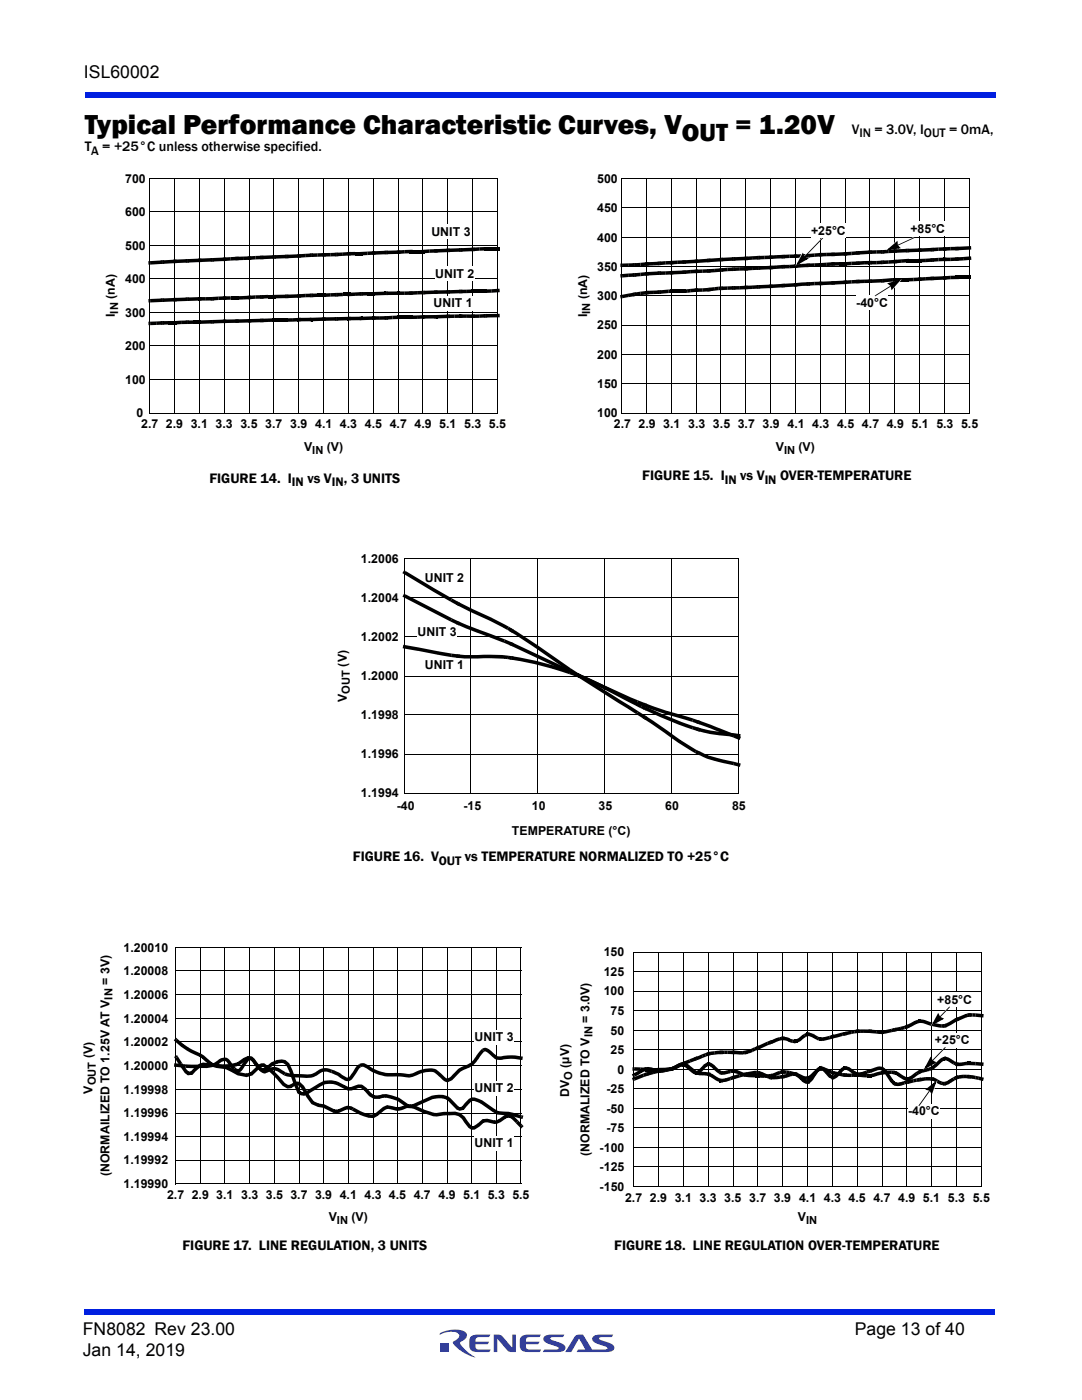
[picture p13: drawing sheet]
<svg xmlns="http://www.w3.org/2000/svg" width="216mm" height="279mm" viewBox="0 0 216 279" stroke-linecap="round" stroke-linejoin="round" font-family="sans-serif">
<defs><g id="words">
<g font-size="5.6">
<text x="16.9" y="26.7">Typical Performance Characteristic Curves, V</text>
<text x="146.7" y="26.7">= 1.20V</text>
</g>
<text font-size="5.1" x="136.1" y="28.1">OUT</text>
<g font-size="3.5">
<text x="16.7" y="15.6">ISL60002</text>
<text x="16.5" y="266.5">FN8082 Rev 23.00</text>
<text x="170.6" y="266.5">Page 13 of 40</text>
<text x="16.5" y="270.7">Jan 14, 2019</text>
</g>
<g font-size="2.8">
<text x="169.9" y="26.7">V</text>
<text x="16.9" y="30.2">T</text>
<text x="128.2" y="95.8">FIGURE 15. I</text>
<text x="41.8" y="96.3">FIGURE 14. I</text>
<text x="70.4" y="171.8">FIGURE 16. V</text>
<text x="92.8" y="171.8">vs TEMPERATURE NORMALIZED TO +25°C</text>
<text x="36.4" y="249.4">FIGURE 17. LINE REGULATION, 3 UNITS</text>
<text x="122.6" y="249.4">FIGURE 18. LINE REGULATION OVER-TEMPERATURE</text>
</g>
<g font-size="2.5">
<text x="171.5" y="27.4">IN = 3.0V, IOUT = 0mA,</text>
<text x="18.2" y="30.9">A = +25°C unless otherwise specified.</text>
<text x="25" y="36.4">700</text>
<text x="119.2" y="36.5">500</text>
<text x="25" y="43.1">600</text>
<text x="86.1" y="47.1">UNIT 3</text>
<text x="119.2" y="42.4">450</text>
<text x="161.8" y="46.9">+25°C</text>
<text x="181.7" y="46.5">+85°C</text>
<text x="25" y="49.8">500</text>
<text x="119.2" y="48.2">400</text>
<text x="25" y="56.5">400</text>
<text x="86.8" y="55.5">UNIT 2</text>
<text x="119.2" y="59.9">300</text>
<text x="119.2" y="54">350</text>
<text x="22.9" y="63.2" transform="rotate(-90 22.9 63.2)">I</text>
<text x="25" y="63.2">300</text>
<text x="86.5" y="61.4">UNIT 1</text>
<text x="117.1" y="63.3" transform="rotate(-90 117.1 63.3)">I</text>
<text x="119.2" y="65.7">250</text>
<text x="170.9" y="61.2">-40°C</text>
<text x="25" y="69.8">200</text>
<text x="119.2" y="71.6">200</text>
<text x="25" y="76.6">100</text>
<text x="119.2" y="77.4">150</text>
<text x="27.2" y="83.2">0</text>
<text x="119.2" y="83.3">100</text>
<text x="28.2" y="85.3">2.7 2.9 3.1 3.3 3.5 3.7 3.9 4.1 4.3 4.5 4.7 4.9 5.1 5.3 5.5</text>
<text x="122.5" y="85.3">2.7 2.9 3.1 3.3 3.5 3.7 3.9 4.1 4.3 4.5 4.7 4.9 5.1 5.3 5.5</text>
<text x="154.8" y="90">V</text>
<text x="60.7" y="90">V</text>
<text x="65.2" y="90">(V)</text>
<text x="58.3" y="97">IN vs VIN, 3 UNITS</text>
<text x="144.6" y="96.5">IN vs VIN OVER-TEMPERATURE</text>
<text x="72" y="112.4">1.2006</text>
<text x="84.8" y="116.2">UNIT 2</text>
<text x="72" y="120.2">1.2004</text>
<text x="72" y="128">1.2002</text>
<text x="83.3" y="127">UNIT 3</text>
<text x="69.2" y="133" transform="rotate(-90 69.2 133)">(V)</text>
<text x="72" y="135.8">1.2000</text>
<text x="84.8" y="133.5">UNIT 1</text>
<text x="69.2" y="140.1" transform="rotate(-90 69.2 140.1)">V</text>
<text x="72" y="143.6">1.1998</text>
<text x="72" y="151.4">1.1996</text>
<text x="72" y="159.1">1.1994</text>
<text x="79.2" y="161.7">-40</text>
<text x="92.5" y="161.7">-15</text>
<text x="106.1" y="161.7">10</text>
<text x="119.4" y="161.7">35</text>
<text x="132.8" y="161.7">60</text>
<text x="146.1" y="161.7">85</text>
<text x="102.2" y="166.6">TEMPERATURE (°C)</text>
<text x="87.5" y="172.5">OUT</text>
<text x="24.7" y="189.9">1.20010</text>
<text x="120.5" y="190.9">150</text>
<text x="21.9" y="196.6" transform="rotate(-90 21.9 196.6)">= 3V)</text>
<text x="24.7" y="194.6">1.20008</text>
<text x="120.5" y="194.8">125</text>
<text x="24.7" y="199.4">1.20006</text>
<text x="120.5" y="198.7">100</text>
<text x="121.8" y="202.6">75</text>
<text x="187" y="200.4">+85°C</text>
<text x="24.7" y="208.8">1.20002</text>
<text x="24.7" y="204.1">1.20004</text>
<text x="94.7" y="207.8">UNIT 3</text>
<text x="121.8" y="206.5">50</text>
<text x="186.6" y="208.4">+25°C</text>
<text x="18.5" y="211.2" transform="rotate(-90 18.5 211.2)">(V)</text>
<text x="24.7" y="213.5">1.20000</text>
<text x="113.6" y="213.1" transform="rotate(-90 113.6 213.1)">(µV)</text>
<text x="121.8" y="210.4">25</text>
<text x="123.2" y="214.3">0</text>
<text x="18.5" y="218.2" transform="rotate(-90 18.5 218.2)">V</text>
<text x="24.7" y="218.2">1.19998</text>
<text x="94.7" y="218">UNIT 2</text>
<text x="113.6" y="218.9" transform="rotate(-90 113.6 218.9)">DV</text>
<text x="121" y="218.1">-25</text>
<text x="24.7" y="227.7">1.19994</text>
<text x="24.7" y="223">1.19996</text>
<text x="121" y="225.9">-75</text>
<text x="121" y="222">-50</text>
<text x="181.2" y="222.6">-40°C</text>
<text x="24.7" y="232.4">1.19992</text>
<text x="94.7" y="229">UNIT 1</text>
<text x="117.6" y="230.7" transform="rotate(-90 117.6 230.7)">(NORMALIZED TO V</text>
<text x="119.7" y="233.7">-125</text>
<text x="119.7" y="229.8">-100</text>
<text x="21.9" y="234.7" transform="rotate(-90 21.9 234.7)">(NORMAILIZED TO 1.25V AT V</text>
<text x="24.7" y="237.1">1.19990</text>
<text x="33.3" y="239.3">2.7 2.9 3.1 3.3 3.5 3.7 3.9 4.1 4.3 4.5 4.7 4.9 5.1 5.3 5.5</text>
<text x="119.7" y="237.6">-150</text>
<text x="124.7" y="239.9">2.7 2.9 3.1 3.3 3.5 3.7 3.9 4.1 4.3 4.5 4.7 4.9 5.1 5.3 5.5</text>
<text x="65.6" y="243.6">V</text>
<text x="159.2" y="243.6">V</text>
</g>
<g font-size="2.2">
<text x="23.6" y="62.6" transform="rotate(-90 23.6 62.6)">IN (nA)</text>
<text x="117.8" y="62.6" transform="rotate(-90 117.8 62.6)">IN (nA)</text>
<text x="62.3" y="90.7">IN</text>
<text x="156.4" y="90.6">IN (V)</text>
<text x="69.8" y="138.4" transform="rotate(-90 69.8 138.4)">OUT</text>
<text x="22.5" y="199.5" transform="rotate(-90 22.5 199.5)">IN</text>
<text x="118.3" y="207" transform="rotate(-90 118.3 207)">IN = 3.0V)</text>
<text x="114.2" y="215.5" transform="rotate(-90 114.2 215.5)">O</text>
<text x="19.1" y="216.6" transform="rotate(-90 19.1 216.6)">OUT</text>
<text x="67.2" y="244.2">IN (V)</text>
<text x="160.8" y="244.2">IN</text>
</g>
</g></defs>
<g fill="#333f99">
<path d="M98.5 266.3h.7a1.2 1.2 0 0 1 1.1 .5l1.9 2.2v-2.7h.7v3.5h-.7a1.04 1.04 0 0 1-1-.4l-2-2.2v2.6h-.7z"/>
<path d="M93.9 266.8l.8-.4 3.2-.1-.3 .5-2.3 .1a.7 .7 0 0 0-.4 .9h2.7l-.4 .5h-2.3v.4l.2 .5 .2 .1h2.6l-.3 .5h-2.3a1.36 1.36 0 0 1-1.7-1.2l.1-1.5z"/>
<path d="M104 266.8l.8-.4 3.1-.1-.3 .5-2.3 .1a.7 .7 0 0 0-.3 .9h2.7l-.4 .5h-2.3v.4l.1 .5 .3 .1h2.6l-.3 .5h-2.3a1.36 1.36 0 0 1-1.7-1.2l.1-1.5z"/>
<path d="M108.6 266.7l.8-.3 3.2-.1-.3 .5-2.5 .2v.3l.6 .2a3.4 3.4 0 0 1 2.4 1.3 .85 .85 0 0 1-1 1h-3.5l.3-.4 2.8-.2v-.3l-.6-.2a3.4 3.4 0 0 1-2.4-1.3l.1-.5z"/>
<path d="M114.8 266.6a1.8 1.8 0 0 1 1.5-.3l1.9 3h2.3l.7-.1v-.3l-.6-.2a3.4 3.4 0 0 1-2.4-1.3 .85 .85 0 0 1 1-1l3.2-.1-.3 .5-2.5 .2v.3l.6 .2a3.4 3.4 0 0 1 2.4 1.3 .85 .85 0 0 1-1 1h-6.5l.3-.4 1.4-.1-1.2-2.1-1.6 2.6h-1.2z"/>
<path d="M88 268h1.6v1.7h-1.6z"/>
<path d="M87.8 266.1a5.6 5.6 0 0 1 5.1-.2 1.19 1.19 0 0 1-.8 1.8l-.3 .3a6.8 6.8 0 0 0 3 2.9 7.1 7.1 0 0 1-4.4-3l.5-.4a.81 .81 0 0 0 .7-.8 .81 .81 0 0 0-.6-.8 5.3 5.3 0 0 0-3.3 .4z"/>
</g>
<g fill="#001fe0">
<path d="M16.9 261.3h181.7v1h-181.7z"/>
<path d="M16.9 18.4h181.7v1h-181.7z"/>
</g>
<g fill="#000">
<path d="M29.8 35.5l.1 .2zM29.8 35.5l.2 .1zM29.8 55.5l.1 .2zM29.8 48.9l.1 .1zM29.8 42.2l.1 .2zM29.6 52.1h.3l.1 .7h-.4zM29.9 52.1l2.5-.1v.7l-2.4 .1zM29.6 59.7h.4v.7h-.4zM30 59.7l2.4-.1v.7l-2.4 .1zM32.4 52l.3-.1 .1 .7-.4 .1zM32 52h.4v.7h-.3zM32.4 52l2.5-.2v.7l-2.5 .2z"/>
<path d="M32.4 59.6h.3l.1 .7h-.4zM32.1 59.6h.3v.7h-.3zM32.4 59.6l2.5-.1v.7l-2.5 .1zM34.9 51.8h.3l.1 .7h-.4zM34.9 59.5h.3l.1 .7h-.4zM34.6 59.5h.3v.7h-.3zM34.9 59.5l2.5-.1v.7l-2.5 .1zM34.6 51.8h.3v.7h-.3zM34.9 51.8l2.5-.1v.7l-2.5 .1zM37.4 59.4h.3v.7h-.3zM37 59.4h.4v.7h-.3zM37.4 59.4l2.5-.1v.7l-2.5 .1z"/>
<path d="M37.4 51.7h.3v.7h-.3zM37 51.7h.4v.7h-.3zM37.4 51.7l2.5-.1v.7l-2.5 .1zM39.5 59.3h.4v.7h-.4zM39.9 59.3h.3v.7h-.3zM39.9 59.3h1.2v.7h-1.2zM39.9 51.6h.3v.7h-.3zM39.5 51.6h.4v.7h-.4zM39.9 51.6l2.5-.1v.7l-2.5 .1zM41.1 59.3h1.3v.7h-1.3zM42 59.3h.3l.1 .7h-.4zM42.3 59.3l1.3-.1v.7l-1.2 .1z"/>
<path d="M42.4 59.3h.3v.7h-.3zM42.4 51.5h.3v.7h-.3zM42 51.5h.4v.7h-.4zM42.4 51.5l2.4-.1v.7l-2.4 .1zM43.6 59.2l1.2-.1v.7l-1.2 .1zM44.4 51.4h.4v.7h-.3zM44.8 51.4l1.2-.1 .1 .7-1.3 .1zM44.8 59.1h.3l.1 .7h-.4zM44.5 59.1h.3v.7h-.3zM44.8 59.1h1.2l.1 .7h-1.3zM44.8 51.4h.3l.1 .7h-.4zM46 51.3l1.3-.1v.7l-1.2 .1z"/>
<path d="M46 59.1h1.6v.7h-1.6zM47.3 51.2h.3v.7h-.3zM46.9 59.1h.4v.7h-.3zM47.3 59.1h1.2v.7h-1.2zM46.9 51.2h.4v.7h-.3zM47.3 51.2h1.2v.7h-1.2zM48.5 59.1l1.3-.1v.7l-1.3 .1zM48.5 51.2h1.3v.7h-1.3zM49.8 59h.3v.7h-.3zM49.4 59h.4v.7h-.3zM49.8 59l1.2-.1v.7l-1.2 .1zM49.4 51.2h.4v.7h-.3z"/>
<path d="M49.8 51.2l1.2-.1v.7l-1.2 .1zM49.8 51.2h.3v.7h-.3zM51 58.9h1.2l.1 .7h-1.3zM51 51.1l1.2-.1 .1 .7-1.3 .1zM51.9 58.9h.3l.1 .7h-.4zM52.2 58.9l1.3-.1v.7l-1.2 .1zM52.2 58.9h.4v.7h-.3zM52.2 51h.4v.7h-.3zM51.9 51h.3l.1 .7h-.4zM52.2 51l2.5-.1v.7l-2.4 .1zM53.5 58.8h1.6v.7h-1.6zM54.4 58.8h.3v.7h-.3z"/>
<path d="M54.7 58.8h2.5v.7h-2.5zM54.7 50.9h.4v.7h-.4zM54.4 50.9h.3v.7h-.3zM54.7 50.9l2.5-.1v.7l-2.5 .1zM57.2 58.8h.4v.7h-.4zM56.9 58.8h.3v.7h-.3zM57.2 58.8l2.5-.1v.7l-2.5 .1zM57.2 50.8h.4v.7h-.4zM56.9 50.8h.3v.7h-.3zM57.2 50.8l2.5-.1v.7l-2.5 .1zM59.3 58.7h.3l.1 .7h-.3zM59.6 58.7l1.3-.1v.7l-1.2 .1z"/>
<path d="M59.3 50.8l.3-.1 .1 .7-.3 .1zM59.6 50.7h1.3v.7h-1.2zM59.7 58.7h.3v.7h-.3zM59.7 50.7h.3v.7h-.3zM60.9 50.7l1.2-.1 .1 .7-1.3 .1zM60.9 58.6h1.2l.1 .7h-1.3zM62.1 50.6h.4v.7h-.3zM62.1 58.6h.4v.7h-.3zM61.8 58.6h.3l.1 .7h-.4zM62.1 58.6h1.3v.7h-1.2zM61.8 50.6h.3l.1 .7h-.4zM62.1 50.6l1.3-.1v.7l-1.2 .1z"/>
<path d="M63.4 58.6h1.6v.7h-1.6zM63.4 50.5h1.2l.1 .7h-1.3zM64.3 58.6h.3l.1 .7h-.4zM64.6 58.6l1.3-.1v.7l-1.2 .1zM64.6 50.5h.4v.7h-.3zM64.3 50.5h.3l.1 .7h-.4zM64.6 50.5h1.3v.7h-1.2zM65.9 58.5h1.2l.1 .7h-1.3zM65.9 50.5l1.2-.1 .1 .7-1.3 .1zM66.8 50.5l.3-.1 .1 .7-.4 .1zM67.1 50.4h1.3v.7h-1.2zM67.1 58.5h.4v.7h-.3z"/>
<path d="M66.8 58.5h.3l.1 .7h-.4zM67.1 58.5l1.3-.1v.7l-1.2 .1zM67.1 50.4h.4v.7h-.3zM68.4 50.4l1.2-.1 .1 .7-1.3 .1zM68.4 58.4h1.6v.7h-1.6zM69.3 58.4h.3l.1 .7h-.4zM69.6 58.4h1.2l.1 .7h-1.2zM69.6 50.3h.4v.7h-.3zM69.3 50.3h.3l.1 .7h-.4zM69.6 50.3h1.2l.1 .7h-1.2zM70.8 58.4l1.3-.1v.7l-1.2 .1zM70.8 50.3h1.6v.7h-1.6z"/>
<path d="M72.1 58.3h.3l.1 .7h-.4zM71.7 50.3h.4v.7h-.3zM72.1 50.3l1.2-.1v.7l-1.2 .1zM71.8 58.3h.3v.7h-.3zM72.1 58.3h1.2v.7h-1.2zM73.3 50.2l1.2-.1 .1 .7-1.3 .1zM73.3 58.3h1.6v.7h-1.6zM74.5 50.1h.4v.7h-.3zM74.2 58.3h.4v.7h-.3zM74.6 58.3l2.5-.1v.7l-2.5 .1zM74.2 50.1h.4v.7h-.3zM74.6 50.1l2.5-.1v.7l-2.5 .1z"/>
<path d="M76.7 58.2h.4v.7h-.4zM77.1 58.2h.3v.7h-.3zM77.1 58.2h2.4v.7h-2.4zM77.1 50h.3v.7h-.3zM76.7 50h.4v.7h-.3zM77.1 50h2.4l.1 .7h-2.5zM79.2 58.2h.3v.7h-.3zM79.2 50h.3l.1 .7h-.4zM79.5 50l1.3-.1v.7l-1.2 .1zM79.5 58.2h.4v.7h-.4zM79.5 58.2h1.3v.7h-1.3zM79.5 50h.4v.7h-.3z"/>
<path d="M80.8 58.2l1.2-.1v.7l-1.2 .1zM80.8 49.9l1.2-.1v.7l-1.2 .1zM81.7 49.8h3.1v.7h-3.1zM81.6 58.2l.4-.1v.7l-.3 .1zM82 58.1h1.2v.7h-1.2zM82 58.1h.3l.1 .7h-.4zM82 49.8h.3l.1 .7h-.4zM83.2 58.1l1.3-.1v.7l-1.3 .1zM84.1 49.9l.4-.1v.7l-.3 .1zM84.5 49.8h1.2v.7h-1.2zM84.5 58h.3l.1 .7h-.4zM84.2 58h.3v.7h-.3z"/>
<path d="M84.5 58h2.5v.7h-2.5zM85.7 49.8l1.3-.1v.7l-1.3 .1zM87 58h.3v.7h-.3zM86.6 58h.4v.7h-.3zM87 58l2.4-.1 .1 .7-2.5 .1zM87 49.7h.3v.7h-.3zM86.6 49.7h.4v.7h-.3zM87 49.7l2.4-.1 .1 .7-2.5 .1zM89.4 57.9h.4v.7h-.3zM89.1 57.9h.3l.1 .7h-.4zM89.4 57.9l2.5-.1v.7l-2.4 .1zM89.4 49.6h.4v.7h-.3z"/>
<path d="M89.1 49.6h.3l.1 .7h-.4zM89.4 49.6l2.5-.1v.7l-2.4 .1zM91.9 57.8h.4v.7h-.4zM91.6 57.8h.3v.7h-.3zM91.9 57.8h1.3v.7h-1.3zM91.9 49.5h.4v.7h-.4zM91.6 49.5h.3v.7h-.3zM91.9 49.5l2.5-.1v.7l-2.5 .1zM93.2 57.8h1.2v.7h-1.2zM94.1 57.8h3.1v.7h-3.1zM94 49.4h.4v.7h-.3zM94.4 49.4l1.2-.1 .1 .7-1.3 .1z"/>
<path d="M94.4 57.8h.3l.1 .7h-.4zM94.4 49.4h.3l.1 .7h-.4zM95.6 49.3h1.3v.7h-1.2zM96.5 49.3h1.6v.7h-1.6zM96.5 57.8h.4v.7h-.4zM96.9 57.8l1.2-.1v.7l-1.2 .1zM96.9 49.3h.3v.7h-.3zM98.1 57.7l1.2-.1 .1 .7-1.3 .1zM98.1 49.3h1.6v.7h-1.6zM99.3 57.6h.4v.7h-.3zM29.8 75.6l.1 .2zM29.8 68.9l.1 .2z"/>
<path d="M29.8 62.3l.1 .1zM29.8 82.5l.1 .2zM34.8 82.4h.1zM39.7 82.4h.2zM44.7 82.4h.1zM49.6 82.4h.2zM54.5 82.4h.2zM59.5 82.4h.2zM64.5 82.4h.2zM69.5 82.4h.1zM74.4 82.4h.2zM79.4 82.4h.1z"/>
<path d="M84.3 82.4h.2zM89.3 82.4h.2zM94.2 82.4h.2zM99.2 82.4h.2z"/>
</g>
<g fill="none" stroke="#000" stroke-width=".2">
<path d="M34.8 35.6v46.8M39.8 35.6v46.8M44.7 35.6v46.8M49.7 35.6v46.8M54.6 35.6v46.8M59.6 35.6v46.8M64.6 35.6v46.8M69.6 35.6v46.8M74.5 35.6v46.8M79.5 35.6v46.8M84.4 35.6v46.8M89.4 35.6v46.8"/>
<path d="M94.3 35.6v46.8M99.3 35.6v46.8M99.4 35.6h-69.5v46.9M29.9 55.6h69.5M29.9 49h69.5M29.9 42.3h69.5M29.9 75.7h69.5M29.9 69h69.5M29.9 62.3h69.5M29.9 82.6h69.5"/>
</g>
<g fill="#fff">
<path d="M86.1 44.9h7.8v2.8h-7.8z"/>
<path d="M86.8 53.2h7.8v2.9h-7.8z"/>
<path d="M86.5 59.1h7.8v2.8h-7.8z"/>
</g>
<g fill="#000">
<path d="M29.6 64.2h.4v.7h-.4zM30 64.2h1.2v.7h-1.2zM31.2 64.2l1.2-.1v.7l-1.2 .1zM32.4 64.1h.3l.1 .7h-.4zM32.1 64.1h.3v.7h-.3zM32.4 64.1h1.2l.1 .7h-1.3zM33.6 64.1h1.6v.7h-1.6zM34.5 64.1h.4v.7h-.3zM34.9 64.1l1.2-.1 .1 .7-1.3 .1zM36.1 64h1.3v.7h-1.2zM37.4 64h.3v.7h-.3zM37 64h.4v.7h-.3z"/>
<path d="M37.4 64l1.2-.1v.7l-1.2 .1zM38.6 63.9h1.6v.7h-1.6zM39.5 63.9h.4v.7h-.4zM39.9 63.9h2.5v.7h-2.5zM42.4 63.9h.3v.7h-.3zM42 63.9h.4v.7h-.4zM42.4 63.9l2.4-.1v.7l-2.4 .1zM44.8 63.8h.3l.1 .7h-.4zM44.5 63.8h.3v.7h-.3zM44.8 63.8l2.5-.1v.7l-2.5 .1zM47.3 63.7h.3v.7h-.3zM46.9 63.7h.4v.7h-.3z"/>
<path d="M47.3 63.7h2.5v.7h-2.5zM49.8 63.7h.3v.7h-.3zM49.4 63.7h.4v.7h-.3zM49.8 63.7l2.4-.1 .1 .7-2.5 .1zM52.2 63.6h.4v.7h-.3zM51.9 63.6h.3l.1 .7h-.4zM52.2 63.6h1.3v.7h-1.2zM53.5 63.6l1.2-.1v.7l-1.2 .1zM54.4 63.5h3.2v.7h-3.2zM54.7 63.5h.4v.7h-.4zM56.9 63.5h.3v.7h-.3zM57.2 63.5h1.2l.1 .7h-1.3z"/>
<path d="M58.4 63.5l1.2-.1 .1 .7-1.2 .1zM59.3 63.4h.4v.7h-.4zM59.6 63.4h.4v.7h-.3zM59.7 63.4h2.4v.7h-2.4zM62.1 63.4h.4v.7h-.4zM61.8 63.4h.3l.1 .7h-.4zM62.1 63.4l2.5-.1 .1 .7-2.5 .1zM64.6 63.3h.4v.7h-.3zM64.3 63.3h.3l.1 .7h-.4zM64.6 63.3h2.5l.1 .7h-2.5zM67.1 63.3h.4v.7h-.3zM66.8 63.3h.3l.1 .7h-.4z"/>
<path d="M67.1 63.3l2.5-.1 .1 .7-2.5 .1zM69.3 63.2h.3v.7h-.3zM69.6 63.2h.4v.7h-.3zM69.6 63.2h2.5v.7h-2.5zM72.1 63.2h.3v.7h-.3zM71.8 63.2h.3v.7h-.3zM72.1 63.2l2.5-.1v.7l-2.5 .1zM74.2 63.1h.4v.7h-.4zM74.6 63.1h.3v.7h-.3zM74.6 63.1h1.2v.7h-1.2zM75.8 63.1h1.3v.7h-1.3zM76.7 63.1h.3l.1 .7h-.3z"/>
<path d="M77 63.1l1.3-.1v.7l-1.2 .1zM77.1 63.1h.3v.7h-.3zM78.3 63h1.2l.1 .7h-1.3zM79.2 63h3.1v.7h-3.1zM79.5 63h.4v.7h-.3zM81.7 63h.3v.7h-.3zM82 63l1.2-.1v.7l-1.2 .1zM83.2 62.9h1.3v.7h-1.3zM84.2 62.9h.3v.7h-.3zM84.5 62.9h.3l.1 .7h-.4zM84.5 62.9h2.5v.7h-2.5zM87 62.9h.3v.7h-.3z"/>
<path d="M86.6 62.9h.4v.7h-.3zM87 62.9l2.4-.1 .1 .7-2.5 .1zM89.4 62.8h.4v.7h-.3zM89.1 62.8h.3l.1 .7h-.4zM89.4 62.8h1.3v.7h-1.2zM90.7 62.8l1.2-.1v.7l-1.2 .1zM91.6 62.7h.3v.7h-.3zM91.9 62.7h.4v.7h-.4zM91.9 62.7h1.3v.7h-1.3zM93.2 62.7l1.2 .1v.7l-1.2-.1zM94.1 62.8h.3v.7h-.3zM94.4 62.8l1.2-.1 .1 .7-1.3 .1z"/>
<path d="M94.4 62.8h.4l-.1 .7h-.3zM95.6 62.7h1.2l.1 .7h-1.2zM96.8 62.7h.4v.7h-.3zM96.5 62.7h.4v.7h-.4zM96.9 62.7l2.5-.1v.7l-2.5 .1zM99.4 62.6h.3v.7h-.3zM138.8 82.4h.2zM143.8 82.4h.1zM148.7 82.4h.2zM153.6 82.4h.2zM158.6 82.4h.2zM163.6 82.4h.2z"/>
</g>
<g fill="none" stroke="#000" stroke-width=".2">
<path d="M124 35.6h69.4M124 35.6v46.8M129 35.6v46.8M133.9 35.6v46.8M138.9 35.6v46.8M143.8 35.6v46.8M148.8 35.6v46.8M153.7 35.6v46.8M158.7 35.6v46.8M163.7 35.6v46.8M168.6 35.6v46.8M173.6 35.6v46.8"/>
<path d="M178.5 35.6v46.8M183.5 35.6v46.8M188.4 35.6v46.8M193.4 35.6v46.8M124 59h69.4M124 53.2h69.4M124 47.3h69.4M124 41.5h69.4M124 76.6h69.4M124 70.7h69.4M124 64.9h69.4M124 82.4h69.4"/>
</g>
<g fill="#fff">
<path d="M170.9 59h6.3v2.8h-6.3z"/>
<path d="M181.7 44.2h6.9v2.9h-6.9z"/>
</g>
<g fill="#000">
<path d="M123.7 58.9l.4-.1 .1 .7-.4 .1zM124.1 58.8l1.2-.2 .1 .7-1.2 .2zM123.8 54.7h.3l.1 .7h-.4zM124.1 54.7l1.2-.1 .1 .7-1.2 .1zM123.8 52.6h.3v.7h-.3zM124.1 52.6h1.2l.1 .7h-1.3zM125.3 58.6l1.2-.2 .2 .7-1.3 .2zM125.3 54.6l1.3-.1v.7l-1.2 .1zM125.3 52.6l1.3-.1v.7l-1.2 .1zM126.5 58.4l.4-.1 .1 .7-.3 .1zM126.2 58.4h.4l.1 .7h-.4zM126.6 58.4l1.2-.2 .1 .7-1.2 .2z"/>
<path d="M126.6 54.5h.3l.1 .7h-.4zM126.2 54.5h.4v.7h-.3zM126.6 54.5l1.2-.1v.7l-1.2 .1zM126.2 52.6l.4-.1v.7l-.3 .1zM126.6 52.5h1.2v.6l-1.2 .1zM126.6 52.5h.3l.1 .7h-.4zM127.8 58.2l1.2-.1 .1 .7-1.3 .1zM127.8 54.4l1.3-.1v.7l-1.3 .1zM127.8 52.5l1.3-.2v.7l-1.3 .1zM129 58.1l.4-.1 .1 .7-.4 .1zM129.1 54.3h.3l.1 .7h-.4zM128.7 54.3h.4v.7h-.3z"/>
<path d="M129.1 54.3l2.4-.1 .1 .7-2.5 .1zM129.1 52.3h.3l.1 .7h-.4zM128.7 58.1h.4v.7h-.3zM129.1 58.1l.6-.1v.7l-.6 .1zM128.7 52.3h.4v.7h-.3zM129.1 52.3h1.2v.7h-1.2zM129.7 58h.6v.7h-.6zM130.3 52.3l1.2-.1 .1 .7-1.3 .1zM130.3 58h1.3v.7h-1.3zM131.5 54.2l.4-.1v.7l-.3 .1zM131.5 52.2h.4v.7h-.3zM131.2 52.2h.3l.1 .7h-.3z"/>
<path d="M131.5 52.2l1.3-.1v.7l-1.2 .1zM131.2 58h.3l.1 .7h-.3zM131.5 58l1.9-.2v.7l-1.8 .2zM131.2 54.2h.4v.7h-.4zM131.6 54.2l1.2-.1v.7l-1.2 .1zM131.6 58h.3v.7h-.3zM132.7 54.1h1.3v.7h-1.2zM132.8 52.1h1.2v.7h-1.2zM133.4 57.8h.6v.7h-.6zM133.7 57.8h3.1v.7h-3.1zM134 54.1h.3l.1 .7h-.4zM133.6 52.1h.4v.7h-.3z"/>
<path d="M134 52.1l1.2-.1 .1 .7-1.3 .1zM133.7 54.1h.3v.7h-.3zM134 54.1l2.5-.1v.7l-2.5 .1zM134 52.1h.3l.1 .7h-.4zM134 57.8h.3l.1 .7h-.4zM135.2 52l1.3-.1v.7l-1.2 .1zM136.1 54h.4v.7h-.3zM136.5 54l1.2-.1 .1 .7-1.3 .1zM136.1 52l.4-.1v.7l-.3 .1zM136.5 51.9l2.4-.1 .1 .7-2.5 .1zM136.5 54h.3l.1 .7h-.4zM136.5 51.9h.3l.1 .7h-.4z"/>
<path d="M136.2 57.8h.3v.7h-.3zM136.5 57.8l.6-.1 .1 .7-.7 .1zM137.1 57.7h.6l.1 .7h-.6zM137.7 53.9l1.2-.1 .1 .7-1.3 .1zM137.7 57.7l1.2-.1 .1 .7-1.2 .1zM138.9 53.8h.4v.7h-.3zM138.9 51.8h.4v.7h-.3zM138.6 51.8h.3l.1 .7h-.4zM138.9 51.8l2.5-.2 .1 .7-2.5 .2zM138.9 57.6l.4-.1v.7l-.3 .1zM138.6 53.8h.4v.7h-.4zM139 53.8h1.2v.7h-1.2z"/>
<path d="M138.6 57.6h.4v.7h-.4zM139 57.6l1.2-.1v.7l-1.2 .1zM140.2 57.5l1.2-.1 .1 .7-1.3 .1zM140.2 53.8l1.2-.1 .1 .7-1.3 .1zM141.1 57.5l.3-.1 .1 .7-.3 .1zM141.4 57.4l1.2-.1 .1 .7-.6 .1-.1-.7 .1 .7h-.6zM141.1 53.7h.3l.1 .7h-.4zM141.4 53.7l1.2-.1 .1 .7-1.2 .1zM141.4 51.6h.4v.7h-.3zM141.1 51.6h.3l.1 .7h-.4zM141.4 51.6l2.5-.1 .1 .7-2.5 .1zM141.4 57.4h.4v.7h-.3z"/>
<path d="M141.4 53.7h.4v.7h-.3zM142.6 57.3l.7-.1 .1 .7-.7 .1zM142.6 53.6l1.3-.1 .1 .7-1.3 .1zM143.3 57.2h.6l.1 .7h-.7zM143.9 53.5h.4v.7h-.3zM143.6 53.6l.3-.1 .1 .7-.4 .1zM143.9 53.5l1.2-.1 .1 .7-1.2 .1zM143.9 51.5l.4-.1v.7l-.3 .1zM143.6 51.5h.3l.1 .7h-.4zM143.9 51.5l2.5-.2v.7l-2.4 .2zM143.9 57.2h.4v.7h-.3zM143.6 57.2h.3l.1 .7h-.4z"/>
<path d="M143.9 57.2l1.2-.1 .1 .7-1.2 .1zM145.1 53.4h1.3v.7h-1.2zM145.1 57.2l1.3-.1v.7h-1.2zM146 53.4h.4v.7h-.3zM146.4 53.4l1.2-.1v.7l-1.2 .1zM146.4 51.3h.3v.7h-.3zM146.4 53.4h.3v.7h-.3zM146 51.3h.4v.7h-.3zM146.4 51.3l2.5-.1v.7l-2.5 .1zM146.4 57.1h.3v.7h-.3zM146 57.1h.4v.7h-.3zM146.4 57.1h1.2v.7h-1.2z"/>
<path d="M147.6 57.1l1.2-.1 .1 .7-1.3 .1zM147.6 53.3h1.3v.7h-1.3zM148.5 53.3h.3l.1 .7h-.4zM148.8 53.3l1.3-.1v.7l-1.2 .1zM148.5 51.2h.3l.1 .7h-.4zM148.8 51.2l1.3-.1v.7l-1.2 .1zM148.8 57h.4v.7h-.3zM148.9 53.3h.3v.7h-.3zM148.9 51.2h.3v.7h-.3zM148.5 57h.4v.7h-.4zM148.9 57h1.2v.7h-1.2zM150.1 53.2l1.2-.1 .1 .7-1.3 .1z"/>
<path d="M150.1 51.1h1.2l.1 .7h-1.3zM150.1 57l1.2-.1 .1 .7-1.3 .1zM151.3 53.1h.4v.7h-.3zM151.3 51.1h.4v.7h-.3zM151.3 56.9h.4v.7h-.3zM151 53.1h.3l.1 .7h-.4zM151.3 53.1l2.5-.1v.7l-2.4 .1zM151 51.1h.3l.1 .7h-.4zM151.3 51.1l1.3-.1v.7l-1.2 .1zM151 56.9h.3l.1 .7h-.4zM151.3 56.9l2.5-.1v.7l-2.4 .1zM152.6 51h1.2v.7h-1.2z"/>
<path d="M153.5 53.1l.3-.1v.7l-.3 .1zM153.8 53h1.2v.7h-1.2zM153.5 51h.3v.7h-.3zM153.8 51l1.2-.1v.7l-1.2 .1zM153.5 56.8h.3v.7h-.3zM153.8 56.8l2.5-.2v.7l-2.5 .2zM153.8 53h.4v.7h-.4zM153.8 51h.4v.7h-.4zM153.8 56.8h.4v.7h-.4zM155 53l1.3-.1v.7l-1.3 .1zM155 50.9h1.3v.7h-1.3zM156.3 52.9h.3v.7h-.3z"/>
<path d="M155.9 50.9h.4v.7h-.3zM156.3 50.9l1.2-.1v.7l-1.2 .1zM156.3 56.6h.3v.7h-.3zM155.9 56.7l.4-.1v.7l-.3 .1zM156.3 56.6l2.5-.1v.7l-2.5 .1zM155.9 52.9h.4v.7h-.3zM156.3 52.9h1.2v.7h-1.2zM156.3 50.9h.3v.7h-.3zM157.5 52.9l1.2-.1 .1 .7-1.3 .1zM157.5 50.8h1.3v.7h-1.3zM158.7 52.8l.4-.1v.7l-.3 .1zM158.4 52.8h.3l.1 .7h-.3z"/>
<path d="M158.7 52.8l1.3-.1 .1 .7-1.3 .1zM158.7 56.5h.4v.7h-.3zM158.4 56.5h.3l.1 .7h-.3zM158.7 56.5l1.3-.1 .1 .7-1.3 .1zM158.8 50.8h.3v.7h-.3zM158.4 50.8h.4v.7h-.3zM158.8 50.8l2.5-.1v.7l-2.5 .1zM160 52.7l1.2-.1 .1 .7-1.3 .1zM160 56.4l1.3-.1v.7l-1.3 .1zM161.2 52.6h.4v.7h-.3zM160.9 52.6h.3l.1 .7h-.3zM161.2 52.6l1.3-.1 .1 .7-1.3 .1z"/>
<path d="M160.9 50.7h.3l.1 .7h-.3zM161.2 50.7l1.3-.1 .1 .7-1.3 .1zM160.9 56.3h.3l.1 .7h-.3zM161.2 56.3l1.3-.1 .1 .7-1.3 .1zM161.3 50.7h.3v.7h-.3zM161.3 56.3h.3v.7h-.3zM162.5 50.6l1.2-.1 .1 .7-1.2 .1zM162.5 52.5h1.2l.1 .7h-1.2zM162.5 56.2h1.2l.1 .7h-1.2zM163.4 52.5h.3l.1 .7h-.4zM163.7 52.5l1.3-.1v.7l-1.2 .1zM163.7 50.5h.4v.7h-.3z"/>
<path d="M163.7 52.5h.4v.7h-.3zM163.4 50.5h.3l.1 .7h-.4zM163.7 50.5l1.3-.1v.7l-1.2 .1zM163.7 56.2h.4v.7h-.3zM163.4 56.2h.3l.1 .7h-.4zM163.7 56.2l2.5-.1v.7l-2.4 .1zM165 52.4l1.2-.1v.7l-1.2 .1zM165 50.4h1.2v.7h-1.2zM166.2 52.3h.3l.1 .7h-.4zM165.9 56.1h.3v.7h-.3zM166.2 56.1l2.5-.1v.7l-2.5 .1zM165.9 52.3h.3v.7h-.3z"/>
<path d="M166.2 52.3h1.2v.7h-1.2zM166.2 50.4h.4v.7h-.4zM165.9 50.4h.3v.7h-.3zM166.2 50.4l2.5-.1v.7l-2.5 .1zM166.2 56.1h.4v.7h-.4zM167.4 52.3h1.6v.7h-1.6zM168.3 52.3h.4v.7h-.3zM168.7 52.3l1.2-.1v.7l-1.2 .1zM168.3 50.3h.4v.7h-.3zM168.7 50.3l1.2-.1v.7l-1.2 .1zM168.7 56h.3v.7h-.3zM168.3 56h.4v.7h-.3z"/>
<path d="M168.7 56l1.2-.1v.7l-1.2 .1zM168.7 50.3h.3v.7h-.3zM169.9 50.2l1.3-.1v.7l-1.3 .1zM169.9 55.9l1.3-.1v.7l-1.3 .1zM169.9 52.2h1.3v.7h-1.3zM170.8 52.2h.4v.7h-.3zM171.2 52.2l1.2-.1v.7l-1.2 .1zM171.2 50.1h.3l.1 .7h-.4zM170.8 50.1h.4v.7h-.3zM171.2 50.1l2.4-.1 .1 .7-2.5 .1zM171.2 55.8h.3v.7h-.3zM171.2 52.2h.3v.7h-.3z"/>
<path d="M170.8 55.8h.4v.7h-.3zM171.2 55.8h1.2v.7h-1.2zM172.4 52.1h1.2l.1 .7h-1.3zM172.4 55.8h1.2l.1 .7h-1.3zM173.3 52.1h.3v.7h-.3zM173.6 50h.3l.1 .7h-.3zM173.6 52.1h.4v.7h-.3zM173.6 52.1h1.3v.7h-1.3zM173.3 50h.3l.1 .7h-.4zM173.6 50l1.3-.1v.7l-1.2 .1zM173.6 55.8h.4v.7h-.3zM173.3 55.8h.3l.1 .7h-.4z"/>
<path d="M173.6 55.8l2.5-.1v.7l-2.4 .1zM174.8 52.1l1.3-.1v.7l-1.2 .1zM174.9 49.9h1.2v.7h-1.2zM176.1 52h.3l.1 .7h-.4zM175.7 52h.4v.7h-.3zM176.1 52l1.2-.1 .1 .7-1.3 .1zM175.7 49.9h.4v.7h-.3zM176.1 49.9l1.2-.1 .1 .7-1.3 .1zM175.7 55.7h.4v.7h-.3zM176.1 55.7l1.9-.2v.7l-1.9 .2zM176.1 49.9h.3l.1 .7h-.4zM176.1 55.7h.3l.1 .7h-.4z"/>
<path d="M177.3 51.9h1.3v.7h-1.2zM177.3 49.8h1.3v.7h-1.2zM178 55.5h.6v.7h-.6zM178.3 55.5h3.1v.7h-3.1zM178.6 51.9l.3-.1 .1 .7-.4 .1zM178.2 51.9h.4v.7h-.3zM178.6 51.9l1.2-.1 .1 .7-1.3 .1zM178.6 49.8l.3-.1 .1 .7-.4 .1zM178.3 49.8h.3v.7h-.3zM178.6 49.8l2.5-.1v.7l-2.5 .1zM178.6 55.5h.3l.1 .7h-.4zM179.8 51.8l1.2-.1 .1 .7-1.3 .1z"/>
<path d="M180.7 51.7h3.2v.7h-3.2zM181 51.7l.4-.1v.7l-.3 .1zM181.1 49.7h.3v.7h-.3zM180.7 49.7h.4v.7h-.4zM181.1 49.7l2.4-.1 .1 .7-2.5 .1zM180.7 55.5h.4v.7h-.4zM181.1 55.5l1.2-.1v.7l-1.2 .1zM182.3 55.4h1.2l.1 .7h-1.3zM183.5 55.4h.4v.6l-.3 .1zM183.2 55.4h.3l.1 .7h-.4zM183.5 55.4l1.2-.1 .1 .7-1.2 .1zM183.2 51.7h.3l.1 .7h-.4z"/>
<path d="M183.5 51.7l1.2-.1 .1 .7-1.2 .1zM183.5 49.6h.4v.7h-.3zM183.2 49.6h.3l.1 .7h-.4zM183.5 49.6l2.5-.1v.7l-2.4 .1zM184.7 51.6l1.3-.1v.7l-1.2 .1zM184.7 55.3l1.3-.1v.7l-1.2 .1zM186 51.5h.3l.1 .7h-.4zM185.7 51.6l.3-.1v.7l-.3 .1zM186 51.5h1.2l.1 .7h-1.3zM185.7 49.5h.3v.7h-.3zM186 49.5l1.2-.1 .1 .7-1.3 .1zM186 55.2h.3l.1 .7h-.4z"/>
<path d="M186 49.5h.4v.7h-.4zM185.7 55.2h.3v.7h-.3zM186 55.2l2.5-.1v.7l-2.5 .1zM187.2 51.5l1.3-.1v.7l-1.2 .1zM187.2 49.4l1.3-.1v.7l-1.2 .1zM188.2 51.4h.3v.7h-.3zM188.1 49.4l.4-.1v.7l-.3 .1zM188.5 49.3h1.2v.7h-1.2zM188.1 55.1h.4v.7h-.3zM188.5 55.1l1.2-.1v.7l-1.2 .1zM188.5 51.4h.3v.7h-.3zM188.5 51.4h1.2v.7h-1.2z"/>
<path d="M188.5 49.3h.3v.7h-.3zM188.5 55.1h.3v.7h-.3zM189.7 51.4h1.2l.1 .6-1.3 .1zM189.7 49.3h1.2l.1 .7h-1.3zM189.7 55h1.2l.1 .7h-1.3zM190.6 55h3.2v.7h-3.2zM190.9 51.4l.4-.1v.7h-.3zM190.6 51.4h.3l.1 .6-.4 .1zM190.9 51.4l1.3-.1v.7h-1.2zM190.6 49.3h.3l.1 .7h-.4zM190.9 49.3l2.5-.2 .1 .7-2.5 .2zM190.9 49.3h.4v.7h-.3z"/>
<path d="M190.9 55h.4v.7h-.3zM192.2 51.3l1.2-.1 .1 .7-1.3 .1zM193.4 51.2h.4v.7h-.3zM193.4 49.1h.4v.7h-.3z"/>
</g>
<g fill="#fff">
<path d="M178.8 48.9l.4-.2 .1 .2-.4 .1z"/>
<path d="M176.8 49.9l2.1-1.9v.5l-1.5 1.3-.2-.3 2-.3 .1 .4-.5-.6 .2-.2 .7 .7z"/>
<path d="M178.6 48.4l.4-.1v.6l-.2 .1z"/>
<path d="M182.3 47.3l.1 .1z"/>
<path d="M179.1 48.7l.2 .2z"/>
<path d="M179.2 48.7l3.1-1.4 .1 .1-3.1 1.5z"/>
</g>
<path d="M177.3 49.7l1.5-1.3 .1 .5 .4 .5z" fill="#fff"/>
<path d="M176.8 50l2.3-2-.1 .6-1.5 1.2-.2-.2 2-.4 .1 .4-.6-.5 .3-.2 .7 .6zM178.7 48.5l.4-.1 .1 .6-.4 .1zM178.9 48.9l.4-.1v.1l-.3 .2zM179.2 48.8l.1 .1zM182.4 47.3l.1 .2zM179.3 48.8l3.1-1.5 .1 .2-3.2 1.4z" fill="#000"/>
<path d="M177.4 49.7l1.5-1.3 .1 .6 .4 .4z" fill="#000"/>
<g fill="#fff">
<path d="M160.5 51l.1 .1-.2 .3-.2-.1z"/>
<path d="M160 50.4l.2 .5-.9 1.7-.3-.1 1.7-1.1 .2 .3-.7-.2 .2-.3 .8 .3-2.5 1.5z"/>
<path d="M159.9 50.9l.3-.2 .3 .5-.3 .3z"/>
<path d="M164.3 47.1h.2z"/>
<path d="M160.4 51.1h.2z"/>
<path d="M164.3 47.1l.1 .1-3.8 3.9-.1-.1z"/>
</g>
<path d="M160 50.8l.3 .5 .5 .3-1.7 1z" fill="#fff"/>
<path d="M160 50.9l.4-.2 .2 .6-.2 .2zM160.2 50.4l.1 .5-.9 1.8-.3-.2 1.8-1.1 .2 .4-.7-.3 .1-.3 .9 .3-2.6 1.5zM160.6 51l.2 .1-.3 .3-.1-.1zM160.6 51.1h.2zM164.4 47.1l.2 .1zM164.4 47.1l.1 .1-3.7 3.9-.2-.1z" fill="#000"/>
<path d="M160.2 50.8l.2 .6 .6 .2-1.7 1z" fill="#000"/>
<g fill="#fff">
<path d="M177.6 57.2l.3-.2 .1 .1-.3 .2z"/>
<path d="M177.1 56.6l2.8-.8-1.9 2.2v-.5l1.3-1.5 .3 .2-2 .6-.1-.3 .6 .4-.2 .3z"/>
<path d="M177.8 57.1l.3-.2 .2 .7h-.4z"/>
<path d="M174.6 59l.2 .1z"/>
<path d="M177.6 57.2l.2 .1z"/>
<path d="M174.7 59l2.9-1.8 .1 .1-2.9 1.8z"/>
</g>
<path d="M177.5 56.7l1.9-.6-1.3 1.5-.1-.6z" fill="#fff"/>
<path d="M174.5 59l.2 .1zM174.6 58.9l2.9-1.8 .1 .2-2.9 1.8zM177.5 57.1l.3-.2 .1 .1-.3 .3zM177.5 57.1l.2 .1zM177 56.5l2.8-.8-1.9 2.2v-.5l1.3-1.5 .3 .3-2 .6-.1-.3 .6 .4-.2 .2zM177.7 57l.3-.1 .2 .6-.4 .1z" fill="#000"/>
<path d="M177.4 56.6l1.9-.5-1.3 1.5-.1-.6z" fill="#000"/>
<path d="M161.8 44.6h7v2.9h-7z" fill="#fff"/>
<g fill="none" stroke="#000" stroke-width=".2">
<path d="M80.6 119.3h66.7M80.6 111.5h66.7M80.7 111.4v46.8M94 111.4v46.8M107.3 111.4v46.8M120.6 111.4v46.8M134 111.4v46.8M147.3 111.4v46.8M80.6 134.9h66.7M80.6 127.1h66.7M80.6 150.5h66.7M80.6 142.7h66.7"/>
<path d="M80.6 158.3h66.7"/>
</g>
<g fill="#fff">
<path d="M84.8 131.3h7.8v2.8h-7.8z"/>
<path d="M83.3 124.7h7.8v2.9h-7.8z"/>
<path d="M84.8 113.9h7.8v2.9h-7.8z"/>
</g>
<g fill="#000">
<path d="M80.6 118.5l.3 .1-.3 .6-.3-.1zM80.9 118.6l9.3 4.8-.3 .6-9.3-4.8zM80.6 113.8l.3 .2-.3 .6-.3-.2zM80.9 114l5.4 3.2-.4 .6 .3-.6 4 2.2-.3 .7-9.3-5.5zM90.2 119.4l1.4 .8-.4 .6-1.3-.7zM80.5 128.7h.3l-.1 .7h-.4zM80.8 128.7l6.7 1.3-.2 .7 .2-.7 2.6 .4-.1 .7-6.7-1.2 .2-.7-.2 .7-2.6-.5zM90.1 130.4l1.3 .2v.7l-1.4-.2zM90.2 123.4l1.3 .6-.3 .7-1.3-.7zM91.4 130.6h.4l-.1 .7h-.3zM91.1 130.6h.3v.7h-.4zM91.4 130.6l1.4 .1-.1 .7v-.7h2.6v.7v-.7h3.3l3 .2h-.2l-.1 .7-.7-.1 .1-.7-.1 .7-2.7-.1v-.7v.7h-1.3v-.7v.7h-3.9l-1.3-.1z"/>
<path d="M91.5 124l.4 .2-.3 .6-.4-.1zM91.2 123.9l.3 .1-.2 .7-.3-.2zM91.5 124l1.4 .6-.3 .7 .2-.7 2.6 1-.2 .7 .2-.7 5.5 2.1-.1-.1-.3 .7-2.7-1.1 .2-.6-.2 .6-5.2-1.9 .4 .1-1.7-.7zM91.6 120.2l.3 .2-.4 .6-.3-.2zM91.3 120l.3 .2-.4 .6-.2-.2zM91.6 120.2l2.5 1.3-.3 .6 .3-.6 3.9 1.8-.1-.1 3.8 2-.2-.1-.3 .6-.7-.4 .3-.6-.3 .6-2.8-1.4 .4-.6-.4 .6-3.9-1.8-2.6-1.3zM100.8 127.6l1.4 .6-.3 .7-1.4-.7zM101.4 130.9l.7 .1-.1 .7-.7-.1zM101.5 125.1l.8 .4-.4 .6-.7-.4zM102.1 131h.4l-.1 .7h-.4zM101.8 130.9l.3 .1-.1 .7-.3-.1zM102.1 131l4.9 .9 3.5 .9h-.1l3.8 1.2-.4-.1-.2 .6-1.7-.5 .2-.7-.2 .7-1.7-.5 .2-.7-.2 .7-3.4-.9 .2-.7-.2 .7-3.3-.7 .2-.7-.1 .7-1.6-.2z"/>
<path d="M102.2 128.2l.3 .2-.2 .6-.4-.1zM101.9 128.1l.3 .1-.3 .7-.3-.2zM102.2 128.2l11.6 5.5-.3 .6-11.6-5.4zM101.9 125.3l.3 .2-.3 .6-.3-.1zM102.2 125.5l5.3 3.4-.4-.2 6.8 4.7-.4 .6-6.8-4.8 .4-.5-.4 .5-4-2.6 .3-.6-.3 .6-.8-.5zM102.3 125.5l.3 .2-.4 .6-.3-.2zM113.8 133.9l1.7 .6-.2 .6-1.7-.6zM113.8 133.7l1.7 .8-.2 .6-1.8-.8zM113.9 133.4l1.7 1.1-.4 .6-1.7-1.1zM115.5 134.5l.3 .1-.2 .6-.3-.1zM115.2 134.3l.3 .2-.2 .6-.3-.1zM115.5 134.5l5.2 2.3-.3-.1 5.3 2.8-.3 .6 .3-.6 1.6 .8-.5-.3 1.3 .7-.3 .6-.8-.4 .3-.6-.3 .6-6.6-3.4 .3-.7-.3 .7-3.5-1.7 .3-.6-.2 .6-.9-.4 .3-.6-.3 .7-.8-.4z"/>
<path d="M115.5 134.5l.4 .1-.3 .7-.3-.2zM115.2 134.3l.3 .2-.2 .6-.4-.1zM115.5 134.5l10.2 4.6-.3 .7 .3-.7 1.6 .7-.3 .6-11.7-5.3zM115.6 134.5l.3 .2-.4 .6-.3-.2zM115.3 134.3l.3 .2-.4 .6-.3-.2zM115.6 134.5l8.5 5.4-.4 .6 .4-.6 3.3 2-.4 .6-1.6-1 .4-.6-.4 .6-10.2-6.4zM127.3 139.8l1.5 .6-.2 .6-1.6-.6zM127.4 141.9l1.5 1-.4 .6-1.5-1zM128.1 140.7l.8 .3-.3 .7-.8-.4zM128.8 140.4l.4 .1-.3 .7-.3-.2zM128.5 140.3l.3 .1-.2 .6-.3-.1zM128.8 140.4l1.5 .5-.2 .7 .2-.7 2.8 1-.2 .7 .2-.7 5.2 1.5-.3-.1 .3 .1-.2 .7-1.2-.4 .2-.7-.2 .7-4.1-1.2 .1 .1-4.3-1.6z"/>
<path d="M128.9 141l.3 .2-.3 .6-.3-.1zM128.5 140.9l.4 .1-.3 .7-.3-.2zM128.9 141l2.9 1.3-.3 .7 .2-.7 4.1 1.7-.2 .7 .2-.7 1.3 .5-.2 .6 .2-.6 1.2 .4-.2 .7-2.7-1 .2 .1-7-3zM128.9 142.9l.3 .2-.4 .6-.3-.2zM128.6 142.7l.3 .2-.4 .6-.3-.2zM128.9 142.9l5.7 4-.4 .5 .4-.5 1.3 .9-.4 .5 .4-.6 2.5 1.6-.4 .6 .4-.6 .6 .4-.3 .6-3.4-2.1 .2 .1-2.7-1.9 .4-.5-.4 .5-2.8-1.9 .4-.6-.4 .6-1.5-1zM138.3 144.9l1.2 .3-.2 .7-1.2-.3zM138.3 143.4l1.2 .4-.2 .7-1.2-.4zM139 149.6l.6 .3-.4 .7-.6-.3zM139.1 145.2h.4l-.2 .7-.3-.1zM139.5 145.2l1.1 .3-.1 .7 .1-.7 1 .3-.1 .7 .1-.7 2 .3-.1 .6 .1-.6 2.9 .2-.1 .7-2.9-.3-3.2-.5h.1l-1.1-.3zM139.5 145.2l.3 .2-.2 .6-.3-.1z"/>
<path d="M139.5 143.8l.3 .1-.2 .7-.3-.1zM139.2 143.7l.3 .1-.2 .7-.3-.1zM139.5 143.8l3.2 1.2-.2 .7 .2-.7 4.2 1.7-.3-.2-.3 .7-2.9-1.2 .3-.6-.3 .6-2-.8 .3-.6-.2 .6-2.2-.7zM139.2 149.8l.3 .1-.2 .7-.4-.1zM139.5 149.9l1.2 .6-.3 .6 .3-.6 .5 .2-.3 .7 .3-.7 .5 .2-.2 .6 .2-.6 1 .3-.2 .6 .2-.6 .9 .2-.2 .7 .2-.7 1 .2-.2 .7 .2-.7 1.9 .4-.2 .7-5.4-1.3h.2l-1.3-.6 .4-.6-.3 .6-.6-.2zM139.6 149.9l.3 .2-.3 .6-.4-.1zM146.5 146.3l.9 .2-.1 .7-.9-.2zM146.5 152l1 .3-.2 .7-1-.3zM146.6 146.5l.9 .4-.2 .7-1-.4zM147.4 146.5h.4l-.1 .7h-.4zM147.5 152.3l.3 .1-.2 .7-.3-.1zM147.5 146.9l.3 .1-.2 .7-.3-.1z"/>
</g>
<g fill="none" stroke="#000" stroke-width=".2">
<path d="M35 198.5h69M35 193.8h69M35 189.1h69M35.1 189v47.3M40 189v47.2M44.9 189v47.2M49.8 189v47.2M54.7 189v47.2M59.7 189v47.2M64.6 189v47.2M69.5 189v47.2M74.4 189v47.2"/>
<path d="M79.3 189v47.2M84.3 189v47.2M89.2 189v47.2M94.1 189v47.2M99 189v47.2M103.9 189v47.2M35 217.4h69M35 212.7h69M35 207.9h69M35 203.2h69M35 231.5h69M35 226.8h69"/>
<path d="M35 222.1h69M35 236.3h69"/>
</g>
<g fill="#fff">
<path d="M94.7 226.7h7.8v2.9h-7.8z"/>
<path d="M94.7 215.8h7.8v2.8h-7.8z"/>
<path d="M94.7 205.6h7.8v2.8h-7.8z"/>
</g>
<g fill="#000">
<path d="M34.7 210.9l.6-.3 .2 .3-.6 .3zM34.8 212.2h.3v.7h-.4zM35.1 207.1l.3 .2-.5 .6-.2-.3zM35.4 207.3l1.2 1.1-.4 .5 .4-.5 1 .6-.4 .6 .3-.6 .9 .5-.3 .6 .3-.6 .9 .4-.2 .7 .2-.7 1.4 .8 .9 .7-.5 .6 .5-.6 .7 .6-.4 .6 .3-.6 .5 .2-.3 .7 .2-.7 .8 .3-.1 .6v-.7l2 .3 2.4 1.3-.2 .6 .1-.6 1.7 .3v.6l-.2-.6 1-.3 .3 .6-.5-.5 1.7-1.7 .4-.2h.7l.6 .4-.4 .6 .4-.6 .4 .3 1.9 1.9 1.3 1.4-.4 .5 .3-.6 .8 .5-.2 .6-.1-.7h.7l.2 .6-.4-.6 1.1-.6h.9l.8 .8 1.2 2-.6 .3 .6-.4 .9 1.3-.4 .5 .2-.6 1.1 .4-.2 .7 .1-.7 1.2 .2 2.1 1-.2 .7 .1-.7h.5v.7l-.1-.7h.5l.1 .7-.3-.7 1.9-.7 .8 .1 .5 .2-.3 .6-.5-.2 .3-.6-.2 .7-.6-.1 .1-.7v.7l-.4 .1-.3-.7 .3 .7-1.4 .6h-.5h-.6l-2.1-1.1 .3-.6-.2 .7-1.1-.2a2.81 2.81 0 0 1-2.2-1.9l-1.1-1.9 .6-.4-.6 .5-.7-.7 .5-.5-.3 .6h-.3l.1-.7v.7h-.4v-.7l.2 .6a2.18 2.18 0 0 1-1.8 .7l-1-.5-1.3-1.5 .5-.4-.5 .4-.8-.9 .5-.5-.5 .6-1.1-1 .5-.5-.4 .5-.9-.6 .4-.5-.2 .6h-.4v-.7l.2 .7-.4 .2-.3-.7 .4 .6-1.8 1.7-.7 .1-.2-.6 .2 .6-.4 .2a5.3 5.3 0 0 1-2.8-.9l.3-.7-.3 .7-1.4-.8 .3-.6-.2 .7-1.8-.3-1.4-.5-1.6-1.4 .4-.5-.4 .5-.6-.4 .3-.6-.3 .7-2.5-1.3-2.3-1.7zM34.9 211.2l.6-.3 .8 1.3-.5 .3zM35.1 212.2l1.5 .2-.1 .7-1.4-.2zM36.6 212.4h.4v.7h-.5zM37 212.4h4.5l1.1-.2 1.2-.9 1-.2h.5l.4 .3 1.3 1.6-.5 .5-1.3-1.6-.4-.2 .1 .1-.6 .1-1.6 1-1.5 .3-4.2-.1zM46.5 213.5l.5-.5 .6 .4h-.2l.4-.2-.1 .1 1.7-2.3 .4-.1 .6 .1 .6 .6-.6 .3-.4-.3h.1l-.3-.1h.2l-.4 .2 .1-.1-1.4 2.1-.6 .3h-.7zM50.4 211.9l.6-.3 1.2 1.5 .7 .5h-.2l1-.5a2.16 2.16 0 0 1 2.1 .2l1.2 .7-.3 .6-1.4-.8-.6-.2-1.9 .6-.9-.4zM35.7 212.4l.1 .1 .5-.3 1.1 1.5-.6 .4 .5-.5 .5 .4-.4 .5 .1-.6 .7-.1 .1 .7-.3-.6 .6-.6a3.3 3.3 0 0 1 1.9-1.2l2.7 .2v.7v-.7l1.4 .1v.7v-.7l1.5-.1v.7l-.1-.7 1.4-.3 .2 .7-.3-.6 1.2-.9 1-.5 .8 .2 1.7 2-.6 .4 .5-.5 .4 .4-.4 .5 .3-.6 .3 .1-.2 .7 .1-.7 .4-.1 .1 .7-.2-.7 .3-.1 .3 .6-.4-.5a4.3 4.3 0 0 1 3.3-1.7h.1a1.56 1.56 0 0 1 1.4 .8l.7 1.4 .8 2.4-.7 .3 .7-.3 .8 1.8-.7 .3 .5-.4 .5 .3-.3 .6 .2-.7 .5 .1-.1 .7-.1-.7 .7-.3 .3 .7-.3-.7 1.4-.8 .4 .5-.4-.5 1.2-.7a2.59 2.59 0 0 1 1.8-.6l.1 .7-.9 .1-.2-.7 .3 .6-.8 .5-.4-.6 .4 .5-2 1.2-.3-.6 .3 .6-.6 .5a1.37 1.37 0 0 1-1.5 .2l-.6-.4-1.7-4.4 .7-.2-.7 .3-.6-1.3 .6-.4-.5 .5-.6-.5 .3-.7-.2 .7-.6-.1 .1-.7v.7l-.8 .1-.2-.6 .3 .6-1.1 .5-.3-.6 .4 .5-1.2 1a1.25 1.25 0 0 1-1.4 .1l-1.6-1.8 .6-.4-.5 .4-.5-.5 .3-.6-.1 .7h-.6l-.1-.7 .3 .6-.9 .4-.3-.6 .4 .6a6.5 6.5 0 0 1-5.1 1.3l-3.2-.3-.1-.7 .2 .6-.7 .3-.3-.6 .4 .5-1 .8-.4-.5 .5 .5-.7 .8-1 .1-.6-.4zM57 214l1.3 .3 3.1 .1 .9-.1 1.6-.9 .6-.2h.7l1.1 .3-.2 .6-.9-.3-.7 .1-1.9 1-1.2 .2-2.7-.1-1.6-.2-.4-.2z"/>
<path d="M66.3 213.5l1.5 .7 1.5 .9h-.1h.4h-.2l.4-.2 1.5-2.3 .3-.2 .5 .6-.5 .3-1.3 2.1-.8 .4-.8-.2-1.3-.9-1.3-.6zM71.6 212.4l1.1-.2 2 1.2 2.1 .7h3.1l1.7 .3v.7l-1.7-.3h-2.6l-1.4-.2-1.5-.6-2-1.2 .1 .1-.5 .1zM81.6 214.4l3.1-1.1 1.5-.1 .5 .1 .5 .3 1.7 1.5 .4 .2h-.1l.1 .7-.8-.4-2-1.6h-1.6l-3.2 1.1zM89.2 215.3l.7-.3-.1 .1 1.8-1.9 2.3-1.1 2.2-2.7 .5 .5-2.3 2.8-2.4 1.1h.1l-1.8 1.8-.9 .4v-.7zM104 210.8l.3 .1-.1 .7-.3-.1zM96.2 209.3l.6-.2 .4 .1 2 1.6 2.7-.2 2.1 .2-.1 .7-1.7-.2-1.8 .2a1.99 1.99 0 0 1-1.9-.3l-1.4-1.3 .1 .1-.6-.2h.3l-.3 .1zM126.1 214.4l.3-.2 .3 .7-.3 .1zM126.4 214.2l.6-.3 .4 .6-.4-.6 1.3-.7 .3 .6h.1l-.5 .2-.2-.7 .3 .7-.3 .1-.4-.6 .4 .6-1 .6-.3-.6 .3 .6-.3 .2zM126.1 215.1l.3-.1 .3 .7-.4 .1zM126.4 215l1.9-.7h-.1h.1l.2 .6-1.8 .8zM126.2 213h.4l-.1 .7h-.3zM126.6 213h1.2v.7h-1.3z"/>
<path d="M127.8 213l1.3 .1-.1 .7-1.2-.1zM128.2 213.2l.5-.2 .2 .7-.3 .1zM128.3 214.3l.6-.2 .2 .6-.6 .2zM128.7 213h.3l.1 .7h-.3zM128.7 213.1h3.1v.7h-3.1zM128.9 214.1l.3-.1 .3 .6-.4 .1zM128.6 214.1l.3-.1 .2 .7-.3 .1zM128.9 214l1.3-.3 .2 .7-1.3 .3zM129 213l.3-.1 .1 .7-.3 .1zM129 213a2.85 2.85 0 0 1 2 .3l-.2 .7 .1-.7 .4 .1-.1 .7-1.3-.4 .2-.7-.2 .7-.6-.1 .1-.7v.7l-.3 .1zM129.1 213.1h.3l-.1 .7h-.3zM130.2 213.7l1.2-.3 .2 .7-1.2 .3z"/>
<path d="M131.2 213.4h.3v.7h-.3zM131.4 213.4l.4-.1 .1 .7-.3 .1zM131.1 213.4h.4l.1 .7h-.4zM131.5 213.4l.6-.1 .1 .7-.1-.7 .6-.1 .1 .7-1.2 .2zM131.5 213.4h.6l.1 .7-.1-.7 .6-.1 .1 .7-1.3 .1zM131.2 213.1h.3v.7h-.3zM131.5 213.1h1.2l.1 .7h-1.3zM131.5 213.4h.4l-.1 .7h-.3zM132.7 213.3l.6-.2 .1 .7-.6 .2zM132.7 213.2l.6-.1 .1 .7-.6 .1zM132.7 213.1l.6-.1 .1 .7-.6 .1zM133.3 213.1l.6-.1 .2 .7-.7 .1z"/>
<path d="M133.3 213h.7v.7h-.6zM133.5 213.1l.4-.1 .2 .7-.3 .1zM133.9 213l.6-.3 .3 .7-.3-.7 .6-.3 .3 .7-1.3 .6zM133.6 213.1l.3-.1 .2 .7-.3 .1zM133.9 213l.3-.1 .3 .6-.4-.6 .4-.2 .3 .7-.3-.7 1.2-.6 .2 .7-.2 .1-.3-.7 .3 .7-1.3 .7-.3 .1zM133.9 213l.6-.2 .3 .6-.3-.6 1.3-.6 .2 .7-.6 .2-.3-.6 .3 .6-1 .5-.2-.7 .2 .7-.3 .1zM133.9 213l.4-.1 .1 .7-.3 .1zM134 213h.3v.7h-.3zM135 212.5l.7-.4 .3 .7-.6 .3zM135.7 212.1l.6-.2 .3 .7-.7 .2zM135.7 212.1l.4-.1 .1 .7-.3 .1zM135.8 212.2h.3v.7h-.3z"/>
<path d="M136.1 212h.7v.7h-.7zM136.1 212.2h.7v.7h-.7zM136 212l.3-.1 .3 .7-.4 .1zM136.3 211.9l1.2-.5 .3 .7-1.2 .5zM136.3 211.9l.4-.1 .2 .6-.3 .2zM136.2 212.1l.3 .1-.1 .7-.3-.1zM136.5 212.2l.8 .3 .6 .6-.4 .5 .4-.5 .3 .2-.4 .6 .4-.6 .5 .4-.4 .6 .3-.7 .3 .2-.1-.1-.3 .7-.4-.3 .5-.5-.5 .5-1.3-1 .5-.5-.4 .5-.3-.2 .3-.6-.3 .6h-.2l.4-.7-.3 .7h-.1zM136.2 211.9l.3 .1-.1 .7-.4-.1zM136.5 212l.2 .1-.2 .6 .2-.6 .6 .2 .6 .6-.4 .5 .4-.5 1 .8-.4 .6-1.4-1.2 .5-.5-.4 .5-.3-.2 .4-.5-.4 .5-.3-.2 .3-.5-.2 .6-.3-.1zM137.5 211.4l1.3-.5 .2 .7-1.2 .5zM138.8 213.7l.1 .1-.1 .6-.3-.1zM138.8 213.7h.5v.7h-.5z"/>
<path d="M138.8 210.9l.3-.1 .3 .7-.4 .1zM138.8 213.6l.3 .2-.4 .6-.2-.2zM138.5 211l.3-.1 .2 .7-.3 .1zM138.8 210.9l.7-.2 .2 .6-.3-.6 .6-.3 .3 .7-1.3 .5zM138.5 213.8l.4-.1 .1 .7-.4 .1zM138.9 213.7h.3l.2 .6-.3-.6 .3-.2 .4 .6-.5-.5 .3-.3 .5 .5-.5-.5 1.2-1.1 .4 .6-.4-.5 .2-.2 .3 .6-.4 .3-.3-.7 .4 .6-.3 .3-.5-.5 .5 .5-.3 .3-.5-.5 .5 .4-.7 .7-.7 .3zM138.7 213.7h.3l-.2 .7-.3-.1zM139 213.7l.7 .2-.1 .7v-.7h1.2l.4 .1-.1 .7 .4 .1-.8-.2 .1-.7v.7h-.6v-.7v.7l-1.4-.2zM139.1 213.8l.3 .2-.4 .6-.3-.2zM140 210.4l.7-.2 .2 .7-.6 .2zM140.7 210.2l.6-.2 .2 .7-.6 .2zM141 212.1l.3-.1 .2 .7-.3 .1z"/>
<path d="M141.1 212h.3v.7h-.3zM141.2 214h.3l-.1 .7h-.3zM141.3 210l.3-.1 .2 .6-.3 .2zM141.3 212h.4l.1 .6-.3 .1zM141 210h.3l.2 .7h-.4zM141.3 210l1.3-.2 .1 .7h-.6l-.1-.7 .1 .7-.6 .2zM141.4 212l.6 .2 .9 .7-.5 .5 .5-.5 .6 .6-.4 .5 .4-.6 .3 .3-.3 .6-1.4-1.2 .5-.5-.5 .5-.4-.3 .4-.6-.3 .6-.4-.1 .3-.7-.2 .7h-.1zM141.5 214l.3 .1-.1 .7-.3-.1zM141.2 213.9l.4 .2-.4 .6-.3-.2zM141.6 214.1l.3 .1-.3 .6 .2-.6 1.3 .8-.3 .6 .3-.6 .3 .1-.3 .7 .3-.7 .3 .1-.2 .7-1.7-.9 .4-.6-.3 .6-.7-.3zM142.6 209.8l.7-.1v.7l-.6 .1zM143.3 209.7h.6v.7h-.6z"/>
<path d="M143.6 215.3h.3v.7h-.3zM143.7 215.2l.3 .1-.2 .7-.3-.1zM143.7 213.6l.3 .2-.2 .6-.3-.1zM143.9 215.3h.3v.7l-.1-.7 .7-.1 .1 .7-.2-.7 .9-.3 .2 .7-1.3 .3v-.7l.1 .7-.7 .1zM143.9 209.7h.3l.1 .7h-.4zM143.6 209.7h.3v.7h-.3zM143.9 209.7h.6v.7h-.6zM143.6 213.7h.4l-.2 .7h-.3zM144 213.7l.2 .1v.7v-.7h.3l.1 .7-.2-.7 .6-.2 .2 .7-.2-.6 .4-.2h.3l.1 .7h-.3l-.1-.7 .1 .7-1 .3-.7-.1zM144 215.3l.3 .1-.2 .7-.3-.1zM144 213.8l.4 .1-.3 .6-.3-.1zM144.5 209.7h.6v.7h-.6z"/>
<path d="M145.1 209.7h1.3l-.1 .7h-1.2zM145.6 214.9l.3-.1 .3 .7 .1-.1-.5 .2zM145.6 213.5l.4-.1 .1 .7-.3 .1zM145.9 214.8l.3-.1 .3 .7-.3 .1zM146 213.4h.7v.7h-.7zM146.2 214.7l.4-.1 .2 .7-.3 .1zM145.9 214.8l.4-.1 .2 .7-.4 .1zM146.3 214.7l.6-.2 .2 .7-.2-.7 .6-.2 .2 .7-1.2 .4zM146.4 209.7h.3v.7h-.4zM146 209.7h.4l-.1 .7h-.3zM146.4 209.7l1.2 .1v.7v-.7h.6l.1 .6h-1.4l.1-.7v.7h-.7zM146.1 213.3l.4 .1-.2 .7-.4-.1z"/>
<path d="M146.5 213.4l.2 .1-.1 .7 .1-.7 1.6 .6-.2 .6 .2-.6 .3 .1-.1 .6-1.7-.6 .3-.6-.2 .6-.6-.1zM147.5 214.3l.6-.1 .2 .7 2.9-.7-3.5 .8zM148.1 214.2l.7-.2 .1 .7-.6 .2zM148.1 209.8l.4-.1 .1 .7h-.3zM148.5 209.7h.3l.1 .7h-.4zM148.6 214.1l.3 .1-.1 .7-.3-.1zM148.4 209.8l.4-.1 .1 .7h-.3zM148.8 209.7l.6-.2 .2 .7-.2-.7 .5-.2 .3 .6-1 .4-.1-.7 .1 .7-.3 .1zM148.8 214h.3l.2 .7h-.4zM148.4 214.1l.4-.1 .1 .7-.3 .1zM148.8 214l1.8-.3 .1 .7-1.2 .2-.1-.7 .1 .7-.6 .1zM148.8 209.7h.4v.7h-.3z"/>
<path d="M148.5 214.2h.4l-.1 .7h-.3zM148.9 214.2l.6 .1v.7v-.7h1.2l-.1 .7-1.8-.1zM148.9 214.2l.3 .1-.1 .6h-.3zM149.9 209.3l.6-.3 .3 .7-.6 .2zM150.5 209l.7-.2 .2 .6-.6 .3zM150.6 213.7h.4v.7h-.4zM150.6 214.3h1v.7h-1zM151 213.7h.3v.7h-.4zM151.2 208.8l.3-.2 .2 .7-.3 .1zM150.9 208.9l.3-.1 .2 .6-.3 .1zM151.2 208.8l.6-.3 .3 .6-.3-.6 1.2-.6 .3 .7-1.9 .8zM151.3 213.7l.4 .1-.1 .7-.3-.1z"/>
<path d="M151 214.3h.3v.7h-.4zM151.3 214.3l.7 .1-.1 .7 .1-.7h.5v.7l-1.2-.1zM151 213.7h.4l-.2 .7h-.3zM151.4 213.7l1.3 .5-.3 .7 .3-.7 .6 .3-.3 .7h.1l-.4-.2 .3-.6-.3 .6-.7-.3 .4-.6-.3 .6-.3-.1 .3-.7-.3 .7-.3-.1 .2-.7-.2 .7-.3-.1zM152.5 214.4h.7v.7h-.7zM153 207.9l.6-.2 .3 .6-.6 .3zM153.1 214.4l.6-.1 .1 .7-.6 .1zM153.3 214.5l.3 .1-.2 .7-.4-.1zM153.6 214.6l.3 .1-.2 .7-.3-.1zM153.6 207.7l.4-.1 .2 .6-.3 .1zM153.4 207.8l.3-.1 .2 .6-.3 .1zM153.7 207.7l.6-.2 .3 .6-.3-.6 1.3-.5 .1 .7h-.3l-.1-.6 .1 .6-.3 .1-.2-.6 .3 .6-1.3 .5z"/>
<path d="M153.7 214.3h.4l.1 .7h-.4zM153.4 214.4l.3-.1 .1 .7-.3 .1zM153.7 214.3h.4l.1 .7-.2-.7 .3-.1 .3 .6-.3-.6 1.4-.5h-.2l.2 .7-.3 .1-.2-.7 .2 .7-.3 .1-.2-.6 .3 .6-.7 .3-.7 .1zM153.5 214.7h.3v.7h-.4zM153.8 214.7h.3v.7v-.7h.3l.1 .7-.1-.7h.6l.1 .7h-1.3zM153.9 214.7l.3 .1-.2 .7-.3-.1zM155 214.7l.6-.1 .1 .7 5-.7-5.6 .8zM155.5 213.7l.4-.1 .1 .7-.3 .1zM155.6 207l.3-.1 .1 .7-.3 .1zM155.6 214.6l.6-.1 .1 .7-.6 .1zM155.9 213.6h.3v.7h-.3zM155.9 206.9h.3l.1 .7h-.3z"/>
<path d="M155.9 213.6h.3l.1 .7h-.3zM155.8 214.6l.3-.1 .2 .7-.3 .1zM156.1 214.5l.7-.1 .2 .7-.2-.7 1.3-.4 .1 .7-.4 .1v-.7l.1 .7-.3 .1-.2-.7 .2 .7-1 .2-.1-.7 .2 .7-.4 .1zM156.2 214.5h.3l.1 .7h-.3zM156.2 206.9l.3-.1 .1 .7-.3 .1zM156.2 213.6h.3l.1 .7h-.3zM156.2 213.6h.8l-.1 .7h-.4l.1-.7-.1 .7h-.3zM155.9 206.8l.4 .1-.1 .7-.3-.1zM156.3 206.9l1 .2 .3 .2-.2 .6 .2-.6 .6 .2-.1 .7-.4-.2 .2-.6-.2 .6-.7-.3 .4-.6-.3 .7-.3-.1 .2-.7-.2 .7-.3-.1 .1-.7-.1 .7h-.3zM157 213.6l.5 .1-.1 .7-.6-.1zM157.5 213.7l1.3 .3-.1 .7-1.3-.3zM158.1 214h.4v.7h-.4z"/>
<path d="M158.1 207.5h.4v.7h-.4zM158.5 207.5h.6v.7h-.6zM158.5 214h.3l-.1 .7h-.3zM158.3 207.6l.3-.1 .3 .7-.4 .1zM158.6 207.5l.3-.1 .3 .6-.3-.6 .3-.1 .4 .6-.4-.6 .3-.2 .4 .5-.5-.5 .7-.5 .3-.2 .4 .6-.4 .2-.3-.6 .4 .5-.3 .3-.4-.6 .4 .5-.5 .5-.8 .4zM158.8 214l.3 .1v.7l-.4-.1zM158.8 214l.4 .1-.2 .7-.3-.1zM158.5 214h.4l-.2 .7-.4-.1zM158.9 214l.4 .3-.4 .5 .3-.6 .7 .6-.4 .5 .4-.5 .6 .5-.4 .6 .3-.6 .4 .2-.3 .6 .2-.6 .4 .1-.2 .7-.3-.1 .3-.6-.2 .6-1-.7 .5-.4-.4 .5-.7-.6 .5-.5-.4 .5-.5-.3 .4-.5-.3 .6-.1-.1zM158.6 213.9l.3 .2-.3 .6-.3-.1zM158.9 214.1l1.5 .6-.3 .7 .3-.7 .3 .1-.2 .7 .1-.7h.3v.7l-.8-.1-.9-.5 .3-.6-.3 .6-.3-.1 .3-.6-.3 .6-.3-.1zM160.4 206.4l.4-.3 .3 .7-.4 .2z"/>
<path d="M160.8 206.1h.3l.2 .7h-.3zM160.9 206.1h.3v.7h-.3zM160.9 214.8h.3v.7h-.3zM161 215.6h.1v.7h-.2zM161 215.6h.2v.7h-.1zM160.7 215.8l.3-.2 .4 .7-.3 .1zM163 213.2l.4-.3 .3 .6-.1 .1-.4-.6 .4 .6-.2 .1-.4-.5 .5 .5-.2 .2-.5-.5 .5 .4-.6 .9-.5-.4 .5 .4-.8 1.2-.5-.6 .5 .5-.5 .5-.4-.7h.2l.4 .5-.5-.5 .2-.1 .4 .5-.5-.5 .4-.3-.2 .1 .2-.1 .5 .5-.5-.5 .1-.2 .6 .4-.6-.3 .9-1.5 .6 .4-.6-.3 .5-.6zM161.1 206.1l.4-.1 .1 .7-.3 .1zM161.2 215.6h.3l.1 .7h-.4zM160.8 214.9l.4-.1 .1 .7-.4 .1zM161.2 214.8h.1l.3 .6-.5-.5 .2-.2 .3-.2 .5 .6-.5-.5 .3-.3 .5 .5-.5-.5 .9-.9 .7-.4 .2 .6-.5 .4-.3-.6 .4 .5-.6 .6-.5-.5 .5 .5-.6 .6-.4 .2-.4-.6 .4 .6-.4 .2zM161.2 214.8h.3l.1 .7h-.4z"/>
<path d="M161.2 206.1l.8 .1 1.2 .7-.2 .6-.4-.2 .4-.6-.4 .6-.3-.2 .3-.6-.3 .6-.3-.1 .3-.6-.3 .6-.3-.2 .3-.6-.3 .7-.3-.1 .2-.7-.1 .7h-.3zM163.2 206.9l.3 .1-.2 .6-.4-.1zM163.4 212.8h.3v.7h-.3zM163.4 207h.3v.7h-.3zM163.4 212.9l.2-.1 .3 .7h-.2zM163.4 207h.4l-.2 .7-.3-.1zM163.5 213h.2l.1 .7h-.2zM163.6 212.8l.3-.1 .3 .6-.3 .2zM163.7 213l.3-.1 .1 .7-.3 .1zM163.3 213h.4l.1 .7h-.4zM163.7 213h.8l1.2 .5-.3 .7 .3-.7 .3 .2-.2 .6-1-.4 .3-.7-.3 .7-.6-.2 .3-.7-.2 .7-.3-.1v-.7l.1 .7-.3 .1zM163.7 212.8l.7 .2 .5 .5-.5 .4 .5-.5 .6 .8-.5 .4 .5-.5 .3 .4-.4 .6 .3-.7 .4 .2-.3 .7-.2-.2 .3-.6-.3 .6-.2-.1-.7-.8 .5-.4-.5 .5-.5-.5 .6-.5-.5 .5-.4-.3 .5-.5-.4 .6-.1-.1 .2-.6-.1 .6h-.2l.1-.7-.1 .7h-.1z"/>
<path d="M163.7 207h.6l.1 .7-.1-.7h.2l.2 .6-.2-.6 1-.3 .2 .7-1.4 .3h-.6zM163.8 207l.3 .1-.1 .7-.4-.1zM165.5 206.7l.6-.2 .2 .7-.6 .2zM166 213.7l.3 .1-.2 .6-.3-.1zM166.1 214.6l.1 .1-.3 .6-.1-.1zM166.1 206.5l.3-.1 .2 .7-.3 .1zM165.8 214.8l.3-.1 .2 .7-.4 .1zM166.1 214.7l.3-.1 .3 .6-.4-.5 .3-.2 .5 .5-.5-.5 .3-.3 .5 .5-.5-.5 1.3-1.3 .4 .6-.2 .1-.4-.6 .4 .6-.2 .1-.4-.5 .5 .5-.3 .3-.5-.4 .5 .4-1 1.1-.2 .1-.3-.6 .3 .6-.5 .2zM165.8 206.6l.3-.1 .1 .7-.3 .1zM166.1 206.5l.7-.1 .1 .7-.2-.7 1.3-.3 .1 .7-1.9 .4zM166.1 214.7h.2l-.2 .7-.2-.1zM165.9 213.7h.4l-.2 .7h-.3z"/>
<path d="M166.3 213.7l1.8 .4-.1 .7 .2 .1-2.1-.5zM166.3 214.7l.3 .1-.2 .7-.3-.1zM166.3 213.8l.3 .1-.2 .6-.3-.1zM168 206.1l.6-.1 .1 .6-.6 .2zM168.1 214.1l.6 .1-.1 .7-.6-.1zM168.2 212.9l.3-.1 .2 .7-.2 .1zM168.3 212.8h.3v.7h-.3zM168.5 212.8h.1l.1 .7h-.1zM168.6 206l.3-.1 .2 .7h-.4zM168.2 206h.4l.1 .6-.3 .1zM168.6 206l1.2-.3 .1 .7-1.2 .2zM168.6 212.8h.3l.1 .7h-.3z"/>
<path d="M168.6 212.8l.9 .2 .9 .7-.4 .5 .4-.5 .3 .2-.3 .6 .2-.7 .4 .2-.3 .6-1-.6 .4-.6-.4 .6-.6-.4 .4-.6-.3 .6-.4-.1 .3-.6-.2 .6h-.1l.1-.7-.1 .7h-.2zM168.3 214.2h.4l-.1 .7h-.3zM168.7 214.2h.6v.7v-.7h.6v.7h-1.3zM168.7 214.2h.3v.7h-.4zM169.8 205.7l.7-.2 .1 .7-.7 .2zM169.8 214.2h.7v.7h-.6zM170.5 205.5h.6l.1 .7h-.7zM170.5 214.2h1v.7h-1zM170.8 214h.4v.7h-.4zM171 214l.2 .1-.3 .6-.2-.1zM171 214h.2l-.1 .7h-.2zM171.1 205.5l.4-.1v.7l-.3 .1z"/>
<path d="M171.2 214h.2l.1 .7-.1-.7h.3l.2 .7-.2-.7 .3-.1 .2 .7-.2-.6 .3-.2 .2 .7-.2-.7 .6-.2 .2 .7-1.1 .4h-.8zM170.8 205.5h.4v.7h-.4zM171.2 205.5l.6-.1v.7l-.6 .1zM170.8 214.2h.4l-.1 .7h-.3zM171.2 214.2l1.2 .1v.7l-.7-.1 .1-.7-.1 .7h-.6zM171.2 214l.3 .1-.1 .7-.3-.1zM171.8 205.4h.6v.7h-.6zM172.4 214.3h.6v.7h-.6zM172.4 205.4l1.2 .1v.7l-1.2-.1zM172.8 213.6l.4-.1 .2 .7-.3 .1zM173 214.3h.9v.7h-.9zM173.2 213.5l.3-.1 .2 .7-.3 .1z"/>
<path d="M173.5 213.4l.6-.2 .2 .7-.2-.7 .3-.1-.1 .1a2.37 2.37 0 0 1 1.8-.2l-.2 .6-.5-.1 .1-.7v.7l-.3 .1-.1-.7 .2 .7-.4 .1-.2-.7 .3 .7-.3 .1-.3-.7 .3 .7-1 .3zM173.5 213.4l.4-.1 .2 .7-.4 .1zM173.2 214.4l.4-.1 .1 .7-.4 .1zM173.6 214.3h.3v.7l-.1-.7 .4-.1 .1 .7-.2-.6 1.6-.5 .2 .7-1 .2-.1-.7 .2 .7-1.3 .3zM173.6 205.5h.4l-.1 .7h-.3zM173.3 205.4l.4 .1-.1 .7-.4-.1zM173.7 205.5h.6l-.1 .7v-.7l.7 .1-.1 .7-1.2-.1zM174.9 205.6l.6 .1v.7l-.7-.1zM175.5 205.7h.9v.7h-.9zM175.7 213.8l.3-.1 .2 .7-.3 .1zM176 213.7h.4l.1 .7h-.3zM175.7 205.7h.3l.1 .7h-.3z"/>
<path d="M176 205.7l.7-.1 .1 .6-.1-.6 1.1-.3 .2 .7-1.9 .4zM175.7 213.8l.4-.1v.7l-.3 .1zM176.1 213.7l1.8-.1v.7h-.6v-.7l.1 .7-.6 .1-.1-.7 .1 .7h-.7zM176.1 213h.2l-.4 .6-.1-.1zM176.3 213l.3 .2-.4 .6-.3-.2zM176 212.9l.3 .1-.4 .6-.3-.2zM176.3 213l.5 .5-.5 .5 .5-.6 .5 .8-.6 .3 .6-.4 .9 1.4-.5 .5 .4-.6 .4 .4-.5 .5 .5-.5 .1 .1-.3 .6-.5-.4 .6-.5-.5 .5-1.5-2 .6-.4-.5 .4-.2-.1-.2-.2 .6-.5-.5 .5-.2-.1 .4-.6-.4 .6-.1-.1zM177.8 205.3l.7-.1 .1 .6-.6 .2zM177.9 213.6l.5 .1h-.1l-.1 .7-.3-.1zM178.3 213.7h.3l-.1 .7h-.3zM178.5 205.2l.3-.1 .2 .7h-.4zM178.1 205.2h.4l.1 .6-.3 .1z"/>
<path d="M178.5 205.2l1.2-.3 .2 .7-1.3 .2zM178.6 215.9l.1 .1-.3 .6-.2-.1zM178.6 213.7l.4 .1-.2 .7-.3-.1zM178.3 215.8l.3 .1-.2 .7-.3-.1zM178.6 215.9l.4 .1-.2 .7 .1-.7h.3v.7v-.7h.3l.1 .7-.2-.7h.3l.2 .6-.2-.6 .3-.1 .2 .6-.2-.6 .3-.1 .2 .6-1 .3h-.7l-.4-.1zM178.3 213.7h.3l-.1 .7-.4-.1zM178.6 213.7l1.1 .6-.4 .6 .4-.6 .6 .4-.4 .6 .4-.6 .3 .2-.3 .6 .3-.7 .3 .2-.2 .6 .2-.6h.1l-.1 .7-1-.4 .3 .1-1.2-.8 .4-.5-.4 .6-.3-.2 .3-.6-.2 .6-.3-.1zM178.7 216l.3 .2-.4 .5-.2-.1zM179.7 204.9l.6-.2 .3 .7h.1l-.8 .2zM180.3 215.8l.4-.2 .2 .7-.4 .1zM180.3 204.8l.6-.2 .3 .6-.6 .2zM180.7 215.6h.3l.1 .7h-.3z"/>
<path d="M180.9 215h.5v.7h-.5zM180.6 204.7l.3-.1 .3 .6-.3 .1zM180.9 204.6l.6-.3 .3 .6-.3-.6 1.6-.8 .3 .7-.4 .1-.2-.7 .2 .7-.3 .1-.3-.6 .3 .6-1.5 .8zM180.9 204.6l.4-.2 .2 .7-.3 .1zM180.6 215.1l.4-.1 .1 .7h-.3zM181 215l.3-.1 .1 .7-.2-.7 .4-.1 .3 .7-.4-.6 .6-.4 .4 .5-.4-.5 .6-.5 .4 .5-1.2 1-.5 .1-.3 .1zM181 215.6h.3l.1 .7h-.3zM181 215.6l.6-.1 .2 .7-.2-.7 .6-.2 .2 .7-1.3 .3zM182.2 215.3l.6-.1 .2 .7-.6 .1zM182.7 214l.3-.2 .4 .6-.4 .2zM182.8 215.2l.6-.1 .2 .7-.7 .1zM183 213.8l.3-.2 .4 .6-.3 .2z"/>
<path d="M183.1 203.5h.3l.2 .6-.3 .1zM183.2 203.5h.3v.7h-.3zM183.3 213.6l.3-.1 .4 .6-.3 .1zM183 213.8l.3-.2 .3 .6-.3 .2zM183.3 213.6l.8-.2 .1 .7-.2-.7 1.3-.3 .2 .6-.7 .2-.1-.7 .1 .7-.9 .2-.2-.7 .3 .7-.4 .1zM183.4 203.5l.3-.2 .2 .7-.3 .1zM183.4 215.1h.4l.1 .7h-.3zM183.1 215.1h.4v.7h-.3zM183.5 215.1h.6l.1 .6-.1-.6 .6-.2 .1 .7-1.3 .2zM183.5 203.5h.8l1.2 .4-.2 .7 .2-.7 .3 .1-.2 .7-1.3-.5 .3-.6-.2 .6h-.3l.1-.7-.1 .7h-.3l.1-.7-.1 .7h-.3zM184.7 214.9h1v.7h-1zM185.2 213.1l.4-.1 .2 .6-.3 .1z"/>
<path d="M185.6 213l.3-.2 .2 .7-.3 .1zM185.7 214.9l.4 .1-.1 .7-.3-.1zM185.8 204l.3 .1-.2 .6h-.3zM185.5 213.1l.3-.2 .4 .5-.3 .2zM185.8 212.9l.3-.2 .4 .5-.4-.5 .3-.3 .5 .5-.5-.5 .3-.2 .5 .5-.5-.5 1.4-1.2 .2 .6-.3 .3-.4-.6 .4 .5-.3 .3-.4-.5 .5 .5-.9 .8-.7 .5zM185.9 212.8l.3-.1 .3 .7-.4 .1zM186.1 215h.3l-.1 .7h-.3zM186.1 204.1h.3l-.1 .7-.4-.1zM185.8 214.9l.3 .1-.2 .7-.3-.1zM186.1 215l1.6 .8-.3 .6 .3-.7 .3 .2-.3 .6-1.2-.6 .3-.7-.3 .7-.3-.2 .2-.6-.2 .6h-.3zM186.1 204.1l.6 .1-.1 .7 .1-.7 .6 .1-.1 .7 .1-.7 .6 .1-.1 .7-1.9-.4zM187.8 204.4h.4v.7h-.4z"/>
<path d="M187.9 215.8l.3 .1-.1 .7-.4-.1zM188.1 211h.1l.3 .6-.2 .1zM188.1 204.4h.3l.1 .7h-.3zM188.1 210.9h.4v.7h-.4zM188.2 215.9h.3l-.1 .7h-.3zM188.2 211l.1-.1 .3 .7h-.2zM188.3 210.9l.4-.1 .2 .7-.3 .1zM188.1 216l.3-.1 .2 .7-.4 .1zM188.4 215.9h.3l.1 .6-.2-.6 .4-.1 .3 .6-.4-.6 .6-.4 .4 .6-.4-.5 .9-.6-.2 .1 .3 .6-.3 .2-.3-.6 .3 .6-.4 .2-.3 .2-.3-.6 .4 .6-.3 .2-.7 .2zM188.4 204.4l.4-.1v.7l-.3 .1zM188.4 204.4l.3-.1 .2 .7-.3-.7 .9-.4 .4 .6-.4-.6 1-.6 .3 .6-2 1.1-.3 .1zM188.5 210.9l.8 .2 .9 .6-.3 .5 .3-.6 .3 .2-.3 .6-.7-.4 .4-.6-.4 .6-.6-.4 .4-.5-.3 .6-.4-.1 .2-.7-.1 .7h-.2z"/>
<path d="M188.5 215.9h.3v.7h-.4zM190.2 215l.3-.2 .3 .7-.3 .1zM190.5 211.8l.3 .1-.3 .7h.2l-.5-.2zM190.5 214.8l.3-.1 .3 .6-.3 .2zM190.5 203.3l.3-.2 .3 .7-.3 .1zM190.8 211.9l.3 .1-.3 .7-.3-.1zM190.8 214.7l.3-.1 .3 .6-.3 .1zM190.8 203.1l.3-.1 .3 .6-.3 .2zM190.8 203.1l.7-.2 .2 .6-.2-.6 1.5-.6 .2 .7 .2-.1-.6 .1-.1-.6 .2 .6-1.8 .8zM190.5 214.8l.4-.1 .1 .7h-.3zM190.9 214.7l1.3-.2v.7h-.6l-.1-.7 .2 .7-.7 .2zM190.6 212h.4l-.1 .7h-.3z"/>
<path d="M191 212l.3 .1v.7v-.7h.3v.7l-.1-.7 .6-.1 .1 .7-.1-.7 .6-.1 .1 .7-1.9 .1zM191.1 212l.3 .2-.2 .6-.4-.1zM192.2 214.5h.6v.7h-.6zM192.7 211.9h.4v.7h-.3zM192.8 214.5h.6v.7h-.7zM193 202.3l.3-.1 .2 .7-.3 .1zM193.1 211.9h.6v.7h-.6zM193.3 202.2h.4l.1 .6-.3 .1zM193 202.2h.4v.7h-.3zM193.4 202.2h.7v.7h-.4v-.7v.7h-.3zM193.4 214.5h.4l-.1 .7h-.3zM193.1 211.9h.3v.7h-.3z"/>
<path d="M193.4 211.9h1.3l-.1 .7h-1.2zM193.1 214.5h.3v.7h-.4zM193.4 214.5l1.3 .2-.1 .7-.6-.1 .1-.7-.1 .7-.6-.1zM194.1 202.2h.6l-.1 .7h-.5zM194.7 211.9l1.2 .1v.7l-1.3-.1zM194.7 202.2l1.2 .2v.7l-1.3-.2zM194.7 214.7l.8 .2-.3 .6-.6-.1zM195.4 214.8l.6 .2-.2 .7-.6-.2zM195.9 212h.4l-.1 .7h-.3zM195.9 202.4h.4l-.1 .7h-.3zM196 215l.3 .1-.1 .7-.4-.1zM70.6 221l1.5 .9-.3 .6 .3-.7 .8 .4-.2 .6 .2-.7 .8 .3-.1 .7v-.7h.9l.2 .7-.4-.6 .7-.4 .4 .6-.4-.6 1.4-1.2a1.74 1.74 0 0 1 2-.1l.7 .2-.1 .7v-.7h.6l.1 .7-.2-.7 .7-.2 .3 .6-.3-.6a2.95 2.95 0 0 1 2.4-.3l1.9 .9-.2 .7 .2-.7 2.1 .7-.1 .7v-.7h.6l.1 .7-.1-.7 1.5-.2h1.1v.7v-.7a2.99 2.99 0 0 1 3.5 1.7l-.5 .4 .5-.4 .8 1-.5 .5 .4-.6 .4 .3-.1 .7-.1-.7 .5-.1 .2 .7-.4-.6 .9-.6 .4 .6-.4-.5 .9-.9a3.3 3.3 0 0 1 2.5 .2v.7l-.1-.7h.5l.2 .6-.3-.6 .5-.2 .4 .6-.4-.6 1.1-.8 .7-.2a1.3 1.3 0 0 1 1.2 .4l.9 .9-.4 .5-.9-.9 .5-.5-.4 .6-.6-.4 .4-.6-.2 .7h-.5v-.7l.1 .6-.5 .2-.3-.6 .4 .6-1.1 .8-.7 .3h-.5l-1.6-.4 .2-.6-.1 .7h-.7l-.1-.6 .2 .5-.9 .9-1 .6a1.25 1.25 0 0 1-1.3-.4l-1.2-1.7 .6-.4-.6 .5-.7-.7 .4-.5-.3 .6-.9-.3 .1-.7v.7l-2.2 .1v-.7l.1 .7-1.5 .2h-.7l-.8-.3 .2-.6-.2 .6-1.4-.4-2-.9 .3-.7-.2 .7-1.2-.1v-.7l.1 .7-1.2 .5a2.68 2.68 0 0 1-2-.2l.2-.7-.2 .7-.9-.1 .1-.7 .1 .6-.7 .4-.3-.7 .4 .6-1.5 1.2a2.22 2.22 0 0 1-2.6 .1l-2.5-1.2z"/>
<path d="M102.9 224.2l.5-.5 .8 .8-.5 .5zM104.1 222.6l.3 .1-.2 .6-.3-.1zM65.6 215.6l1.6 .2 1.6 .8-.3 .6 .3-.6 .8 .4-.3 .6 .2-.6 .6-.1v.7l-.1-.6a2.77 2.77 0 0 1 2.3-.5l.9 .6 .9 1.1-.5 .5 .4-.5 .9 .5-.4 .6 .2-.7h1v.7l-.1-.7 .7-.2h.8l1.3 .3-.2-.1 1.5 .5 1.8 1.3-.4 .6 .3-.7 .6 .1-.1 .7v-.7l.5-.1 .2 .7-.2-.6 3.8-1.7 .7-.2h1.5l1.1 .3 2.1 2.1-.5 .5 .4-.5 .4 .1-.2 .7v-.7l.6-.2 .2 .7-.4-.5 .7-.9a2.06 2.06 0 0 1 1.9-1.1l1.5 .6 2.4 1.7-.4 .6 .4-.6 .9 .5-.4 .6 .3-.7 1.2 .1-.1 .7 .1-.7 .9 .1 2.6 .7-.2 .6-1.7-.5 .1-.6-.1 .6-.9-.2 .1-.6v.7l-.9-.1a2.81 2.81 0 0 1-2.2-.6l-2.4-1.7 .3-.6-.3 .6-.7-.3 .2-.6-.2 .6-.6-.2 .1-.7v.7h-.5l-.1-.7 .3 .7-.5 .2-.4-.5 .5 .4-.7 .8-.6-.4 .6 .4-.8 .9a1.24 1.24 0 0 1-1.4 0l-1.7-1.8 .5-.5-.4 .5-.4-.3 .3-.6-.2 .7-1-.3 .1-.7v.7h-.7v-.7v.7h-.6l-.1-.7 .1 .7-.7 .2-.2-.7 .3 .6-3.8 1.7-.6 .1-.8-.1-2-1.3 .3-.6-.2 .6-1.1-.4 .2-.6-.2 .6-1.3-.3 .1-.6v.7h-.6l-.1-.7 .2 .7a2.31 2.31 0 0 1-2.9-.4l-1-1.1 .5-.5-.4 .5-.8-.5 .2-.6v.6h-.6l-.1-.6 .2 .6-.4 .2-.2-.7 .2 .7-1.1 .3a1.81 1.81 0 0 1-1.6-.4l-1.3-.6 .3-.7-.2 .7-.5-.2 .1-.7-.1 .7-.6-.1 .1-.7v.7h-.7zM103.7 225l.5-.5 .3 .2-.5 .5z"/>
</g>
<g fill="none" stroke="#000" stroke-width=".2">
<path d="M126.4 197.8h69.5M126.4 193.9h69.5M126.4 190h69.5M126.4 190v46.9M131.4 190v46.9M136.4 190v46.9M141.3 190v46.9M146.3 190v46.9M151.2 190v46.9M156.1 190v46.9M161.2 190v46.9M166.1 190v46.9"/>
<path d="M171.1 190v46.9M176 190v46.9M181 190v46.9M185.9 190v46.9M190.9 190v46.9M195.8 190v46.9M126.4 217.3h69.5M126.4 213.4h69.5M126.4 209.5h69.5M126.4 205.6h69.5M126.4 201.7h69.5M126.4 232.9h69.5"/>
<path d="M126.4 229h69.5M126.4 225.1h69.5M126.4 221.2h69.5M126.4 236.8h69.5"/>
</g>
<g fill="#fff">
<path d="M187 198.1h7v2.9h-7z"/>
<path d="M186.6 206.2h6.9v2.8h-6.9z"/>
<path d="M181.2 220.3h6.3v2.9h-6.3z"/>
<path d="M115.4 234.9h3.6v12h-3.6z"/>
<path d="M187.6 202.7l.1 .1-.3 .3-.1-.1z"/>
<path d="M187.1 202.1l.2 .5-1 1.8-.3-.2 1.8-1.1 .2 .4-.7-.3 .1-.3 .9 .3-2.6 1.5z"/>
<path d="M186.9 202.6l.4-.2 .2 .6-.2 .2z"/>
<path d="M189.3 200.9l.2 .1z"/>
<path d="M187.6 202.7v.2z"/>
<path d="M189.3 200.9l.1 .2-1.7 1.7-.1-.1z"/>
</g>
<path d="M187.1 202.5l.3 .6 .5 .2-1.7 1z" fill="#fff"/>
<path d="M187 202.6l.4-.1 .2 .5-.2 .2zM187.2 202.1l.1 .5-.9 1.8-.3-.2 1.8-1 .2 .3-.7-.3 .1-.3 .9 .4-2.6 1.4zM187.6 202.7l.2 .2-.3 .2-.1-.1zM187.6 202.7l.1 .2zM189.4 200.9l.2 .1zM189.4 200.9l.1 .2-1.7 1.8-.2-.2z" fill="#000"/>
<path d="M187.2 202.5l.3 .6 .5 .2-1.7 1z" fill="#000"/>
<g fill="#fff">
<path d="M186 211.4l.2 .2-.3 .2-.1-.1z"/>
<path d="M185.6 210.9l.1 .4-.9 1.8-.3-.2 1.8-1 .2 .3-.7-.3 .1-.3 .9 .4-2.6 1.5z"/>
<path d="M185.4 211.3l.4-.1 .2 .5-.2 .2z"/>
<path d="M188.4 209h.2z"/>
<path d="M186 211.5l.2 .1z"/>
<path d="M188.4 209l.2 .1-2.4 2.5-.2-.2z"/>
</g>
<path d="M185.6 211.3l.2 .5 .6 .2-1.7 1z" fill="#fff"/>
<path d="M185.5 211.3l.4-.1 .2 .5-.2 .3zM185.7 210.9l.1 .4-.9 1.8-.3-.1 1.8-1.1 .2 .3-.7-.2 .1-.4 .9 .4-2.6 1.5zM186.1 211.5l.2 .1-.3 .3-.1-.2zM186.1 211.5l.2 .1zM188.5 209l.2 .1zM188.5 209l.2 .1-2.4 2.5-.2-.1z" fill="#000"/>
<path d="M185.7 211.3l.2 .5 .6 .2-1.7 1z" fill="#000"/>
<g fill="#fff">
<path d="M185.6 217.5l.2 .1-.3 .3-.1-.1z"/>
<path d="M184.7 217.5l2.4-1.9-1 2.8-.3-.4 .7-1.9 .4 .1-1.6 1.3-.3-.3 .8 .2-.1 .3z"/>
<path d="M185.8 217.4l.4 .5-.3 .2-.4-.4z"/>
<path d="M183.4 220.6l.1 .2z"/>
<path d="M185.5 217.7l.1 .2z"/>
<path d="M185.4 217.8l.2 .1-2 2.8-.2-.1z"/>
</g>
<path d="M185.1 217.4l1.6-1.2-.7 1.8-.3-.4z" fill="#fff"/>
<path d="M185.5 217.5l.2 .1-.3 .3-.1-.1zM185.3 217.7l.1 .2zM184.6 217.5l2.3-1.9-1 2.8-.2-.4 .7-1.9 .3 .1-1.6 1.3-.2-.3 .7 .2-.1 .3zM185.6 217.4l.5 .5-.3 .2-.4-.5zM183.3 220.6l.1 .2zM185.3 217.8l.1 .1-1.9 2.8-.2-.1z" fill="#000"/>
<path d="M185 217.4l1.6-1.2-.7 1.8-.3-.5z" fill="#000"/>
<use href="#words"/>
</svg>
